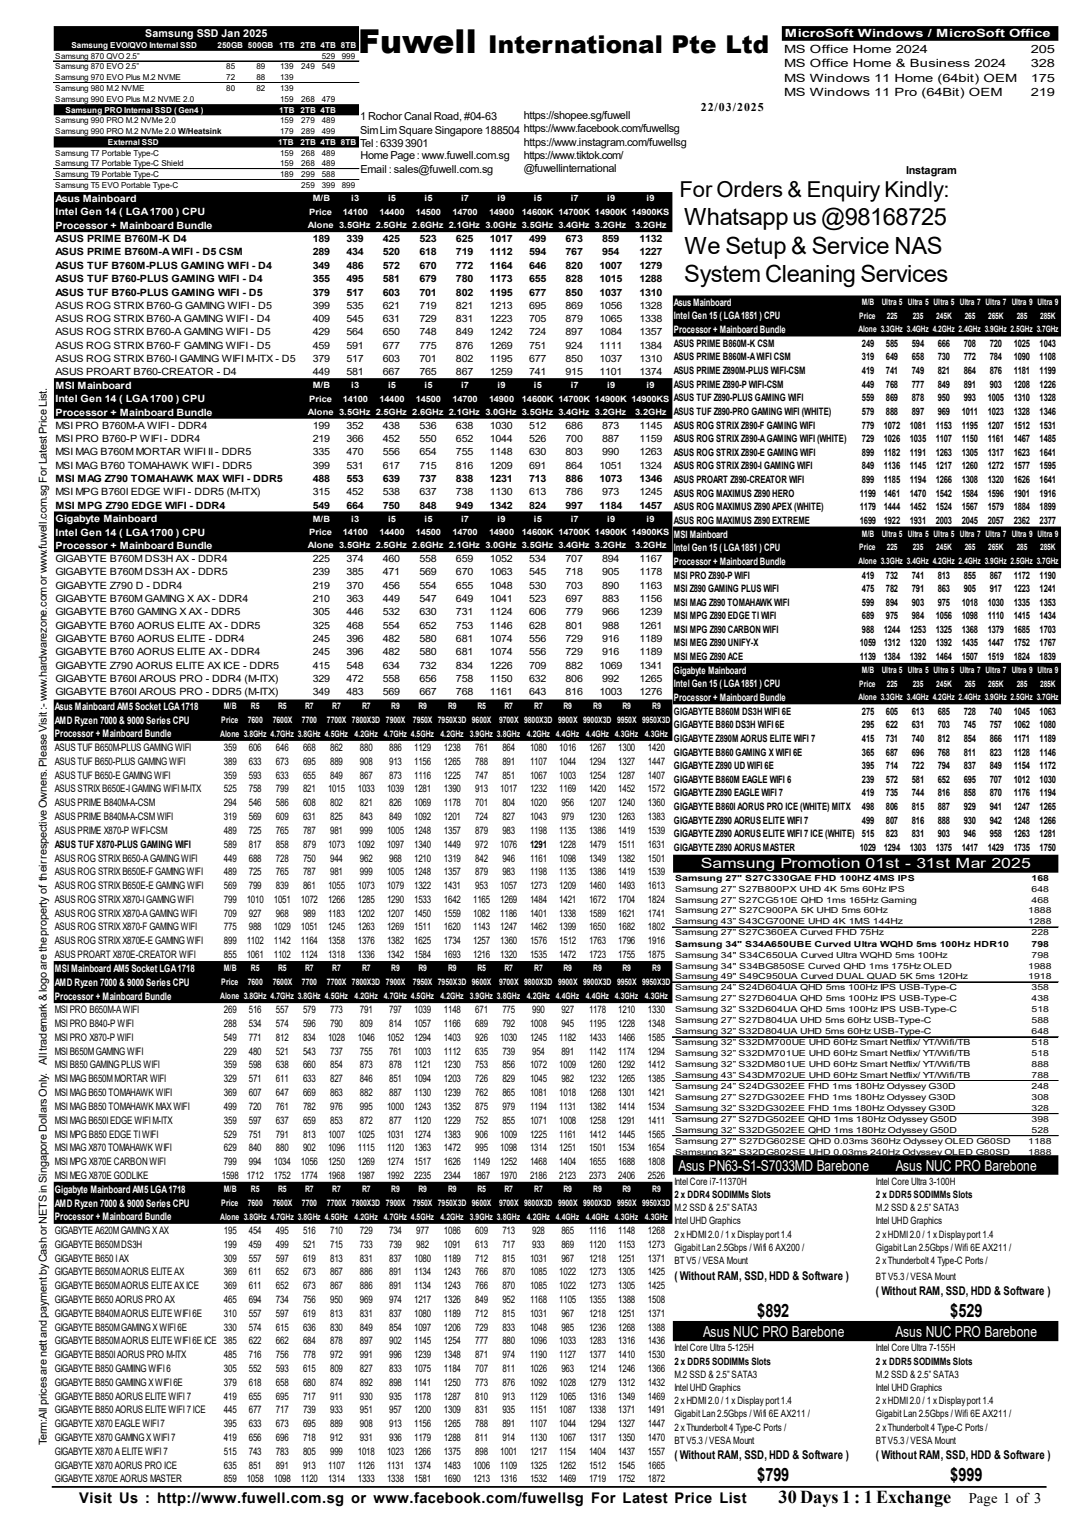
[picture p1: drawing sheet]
<svg xmlns="http://www.w3.org/2000/svg" width="210mm" height="297mm" viewBox="0 0 210 297" stroke-linecap="round" stroke-linejoin="round" font-family="sans-serif">
<defs><g id="words">
<text font-size="6.4" x="69.1" y="10.3">Fuwell</text>
<text font-size="4.7" x="94.2" y="10.3">International Pte Ltd</text>
<g font-size="4.6">
<text x="132.1" y="43.5">Whatsapp us @98168725</text>
<text x="132.1" y="49">We Setup &amp; Service NAS</text>
<text x="132.1" y="54.5">System Cleaning Services</text>
</g>
<text font-size="4.2" x="131.2" y="38">For Orders &amp; Enquiry Kindly:</text>
<g font-size="3.5">
<text x="146.2" y="254.3">$892</text>
<text x="183.4" y="254.3">$529</text>
<text x="146.2" y="286">$799</text>
<text x="183.4" y="286">$999</text>
<text x="150.3" y="290.3">30 Days 1 : 1 Exchange</text>
</g>
<g font-size="2.9" fill="#fff">
<text x="131" y="226.1">Asus PN63-S1-S7033MD Barebone</text>
<text x="172.9" y="226.1">Asus NUC PRO Barebone</text>
<text x="135.7" y="258.2">Asus NUC PRO Barebone</text>
<text x="172.9" y="258.2">Asus NUC PRO Barebone</text>
</g>
<g font-size="2.8">
<text x="15.3" y="290.2">Visit Us : http://www.fuwell.com.sg or www.facebook.com/fuwellsg For Latest Price List</text>
<text x="187" y="290.2">Page 1 of 3</text>
</g>
<text font-size="2.7" fill="#fff" x="135.3" y="167.6">Samsung Promotion 01st - 31st Mar 2025</text>
<g font-size="2.3">
<text x="135.3" y="21.5">22/03/2025</text>
<text x="130.2" y="247.1">( Without RAM, SSD, HDD &amp; Software )</text>
<text x="169.1" y="250.1">( Without RAM, SSD, HDD &amp; Software )</text>
<text x="130.2" y="281.8">( Without RAM, SSD, HDD &amp; Software )</text>
<text x="169.1" y="281.8">( Without RAM, SSD, HDD &amp; Software )</text>
</g>
<g font-size="2.2">
<text x="151.4" y="10.2">MS Office Home 2024</text>
<text x="199" y="10.2">205</text>
<text x="151.4" y="13">MS Office Home &amp; Business 2024</text>
<text x="151.4" y="15.8">MS Windows 11 Home (64bit) OEM</text>
<text x="199" y="13">328</text>
<text x="199" y="15.8">175</text>
<text x="151.4" y="18.6">MS Windows 11 Pro (64Bit) OEM</text>
<text x="199" y="18.6">219</text>
</g>
<text font-size="2.2" fill="#fff" x="151.5" y="7.2">MicroSoft Windows / MicroSoft Office</text>
<text font-size="2.1" fill="#fff" x="28" y="7.2">Samsung SSD Jan 2025</text>
<g font-size="2.1">
<text x="69.5" y="23.2">1 Rochor Canal Road, #04-63</text>
<text x="101.1" y="23">https://shopee.sg/fuwell</text>
<text x="69.5" y="25.8">Sim Lim Square Singapore 188504 https://www.facebook.com/fuwellsg</text>
<text x="69.5" y="28.3">Tel : 6339 3901</text>
<text x="101.1" y="28.1">https://www.instagram.com/fuwellsg</text>
<text x="69.6" y="30.8">Home Page : www.fuwell.com.sg</text>
<text x="69.6" y="33.3">Email : sales@fuwell.com.sg</text>
<text x="101.1" y="30.6">https://www.tiktok.com/</text>
<text x="101.1" y="33.2">@fuwellinternational</text>
<text x="174.9" y="33.6">Instagram</text>
<text x="9" y="205.7" transform="rotate(-90 9 205.7)">All trademark &amp; logo are the property of their respective Owners. Please Visit :- www.hardwarezone.com or www.fuwell.com.sg For Latest Price List.</text>
<text x="9" y="279.1" transform="rotate(-90 9 279.1)">Term:All prices are nett and payment by Cash or NETS in Singapore Dollars Only.</text>
</g>
<g font-size="2" fill="#fff">
<text x="130.1" y="59.1">Asus Mainboard</text>
<text x="130.1" y="61.7">Intel Gen 15 ( LGA 1851 ) CPU</text>
<text x="130.1" y="64.3">Processor + Mainboard Bundle</text>
<text x="130.1" y="103.8">MSI Mainboard</text>
<text x="130.1" y="106.4">Intel Gen 15 ( LGA 1851 ) CPU</text>
<text x="130.1" y="109.1">Processor + Mainboard Bundle</text>
<text x="130.1" y="130.1">Gigabyte Mainboard</text>
<text x="10.6" y="137.1">Asus Mainboard AM5 Socket LGA 1718</text>
<text x="130.1" y="132.8">Intel Gen 15 ( LGA 1851 ) CPU</text>
<text x="130.1" y="135.4">Processor + Mainboard Bundle</text>
<text x="10.6" y="139.7">AMD Ryzen 7000 &amp; 9000 Series CPU</text>
<text x="10.6" y="142.4">Processor + Mainboard Bundle</text>
<text x="10.6" y="187.7">MSI Mainboard AM5 Socket LGA 1718</text>
<text x="10.6" y="190.4">AMD Ryzen 7000 &amp; 9000 Series CPU</text>
<text x="10.6" y="193">Processor + Mainboard Bundle</text>
<text x="10.6" y="230.3">Gigabyte Mainboard AM5 LGA 1718</text>
<text x="10.6" y="233">AMD Ryzen 7000 &amp; 9000 Series CPU</text>
<text x="10.6" y="235.7">Processor + Mainboard Bundle</text>
</g>
<g font-size="2">
<text x="130.1" y="67">ASUS PRIME B860M-K CSM</text>
<text x="130.1" y="69.6">ASUS PRIME B860M-A WIFI CSM</text>
<text x="166.4" y="69.6">319</text>
<text x="166.4" y="67">249</text>
<text x="171" y="69.6">649</text>
<text x="171" y="67">585</text>
<text x="176" y="67">594</text>
<text x="176" y="69.6">658</text>
<text x="181" y="67">666</text>
<text x="181" y="69.6">730</text>
<text x="186" y="67">708</text>
<text x="186" y="69.6">772</text>
<text x="191.1" y="67">720</text>
<text x="191.1" y="69.6">784</text>
<text x="195.7" y="67">1025</text>
<text x="195.7" y="69.6">1090</text>
<text x="200.7" y="67">1043</text>
<text x="200.7" y="69.6">1108</text>
<text x="130.1" y="72.2">ASUS PRIME Z890M-PLUS WIFI-CSM</text>
<text x="130.1" y="74.8">ASUS PRIME Z890-P WIFI-CSM</text>
<text x="130.1" y="77.5">ASUS TUF Z890-PLUS GAMING WIFI</text>
<text x="166.4" y="74.8">449</text>
<text x="166.4" y="72.2">419</text>
<text x="166.4" y="77.5">559</text>
<text x="171" y="74.8">768</text>
<text x="171" y="72.2">741</text>
<text x="171" y="77.5">869</text>
<text x="176" y="72.2">749</text>
<text x="176" y="74.8">777</text>
<text x="176" y="77.5">878</text>
<text x="181" y="72.2">821</text>
<text x="181" y="74.8">849</text>
<text x="181" y="77.5">950</text>
<text x="186" y="72.2">864</text>
<text x="186" y="74.8">891</text>
<text x="186" y="77.5">993</text>
<text x="190.7" y="77.5">1005</text>
<text x="191.1" y="72.2">876</text>
<text x="191.1" y="74.8">903</text>
<text x="195.7" y="72.2">1181</text>
<text x="195.7" y="74.8">1208</text>
<text x="195.7" y="77.5">1310</text>
<text x="200.7" y="72.2">1199</text>
<text x="200.7" y="74.8">1226</text>
<text x="200.7" y="77.5">1328</text>
<text x="130.1" y="80.1">ASUS TUF Z890-PRO GAMING WIFI (WHITE)</text>
<text x="130.1" y="82.8">ASUS ROG STRIX Z890-F GAMING WIFI</text>
<text x="166.4" y="80.1">579</text>
<text x="166.4" y="82.8">779</text>
<text x="170.6" y="82.8">1072</text>
<text x="171" y="80.1">888</text>
<text x="175.6" y="82.8">1081</text>
<text x="176" y="80.1">897</text>
<text x="180.6" y="82.8">1153</text>
<text x="181" y="80.1">969</text>
<text x="185.6" y="80.1">1011</text>
<text x="185.6" y="82.8">1195</text>
<text x="190.7" y="80.1">1023</text>
<text x="190.7" y="82.8">1207</text>
<text x="195.7" y="80.1">1328</text>
<text x="195.7" y="82.8">1512</text>
<text x="200.7" y="80.1">1346</text>
<text x="200.7" y="82.8">1531</text>
<text x="130.1" y="85.4">ASUS ROG STRIX Z890-A GAMING WIFI (WHITE)</text>
<text x="130.1" y="88">ASUS ROG STRIX Z890-E GAMING WIFI</text>
<text x="166.4" y="85.4">729</text>
<text x="166.4" y="88">899</text>
<text x="170.6" y="85.4">1026</text>
<text x="170.6" y="88">1182</text>
<text x="175.6" y="85.4">1035</text>
<text x="175.6" y="88">1191</text>
<text x="180.6" y="85.4">1107</text>
<text x="180.6" y="88">1263</text>
<text x="185.6" y="85.4">1150</text>
<text x="185.6" y="88">1305</text>
<text x="190.7" y="85.4">1161</text>
<text x="190.7" y="88">1317</text>
<text x="195.7" y="85.4">1467</text>
<text x="195.7" y="88">1623</text>
<text x="200.7" y="85.4">1485</text>
<text x="200.7" y="88">1641</text>
<text x="130.1" y="90.6">ASUS ROG STRIX Z890-I GAMING WIFI</text>
<text x="130.1" y="93.3">ASUS PROART Z890-CREATOR WIFI</text>
<text x="130.1" y="95.9">ASUS ROG MAXIMUS Z890 HERO</text>
<text x="166" y="95.9">1199</text>
<text x="166.4" y="90.6">849</text>
<text x="166.4" y="93.3">899</text>
<text x="170.6" y="90.6">1136</text>
<text x="170.6" y="93.3">1185</text>
<text x="170.6" y="95.9">1461</text>
<text x="175.6" y="90.6">1145</text>
<text x="175.6" y="93.3">1194</text>
<text x="175.6" y="95.9">1470</text>
<text x="180.6" y="95.9">1542</text>
<text x="180.6" y="90.6">1217</text>
<text x="180.6" y="93.3">1266</text>
<text x="185.6" y="90.6">1260</text>
<text x="185.6" y="93.3">1308</text>
<text x="185.6" y="95.9">1584</text>
<text x="190.7" y="90.6">1272</text>
<text x="190.7" y="93.3">1320</text>
<text x="190.7" y="95.9">1596</text>
<text x="195.7" y="90.6">1577</text>
<text x="195.7" y="93.3">1626</text>
<text x="195.7" y="95.9">1901</text>
<text x="200.7" y="95.9">1916</text>
<text x="200.7" y="90.6">1595</text>
<text x="200.7" y="93.3">1641</text>
<text x="130.1" y="98.6">ASUS ROG MAXIMUS Z890 APEX (WHITE)</text>
<text x="130.1" y="101.2">ASUS ROG MAXIMUS Z890 EXTREME</text>
<text x="166" y="98.6">1179</text>
<text x="166" y="101.2">1699</text>
<text x="170.6" y="98.6">1444</text>
<text x="170.6" y="101.2">1922</text>
<text x="175.6" y="101.2">1931</text>
<text x="175.6" y="98.6">1452</text>
<text x="180.6" y="98.6">1524</text>
<text x="180.6" y="101.2">2003</text>
<text x="185.6" y="98.6">1567</text>
<text x="185.6" y="101.2">2045</text>
<text x="190.7" y="98.6">1579</text>
<text x="190.7" y="101.2">2057</text>
<text x="195.7" y="101.2">2362</text>
<text x="195.7" y="98.6">1884</text>
<text x="200.7" y="98.6">1899</text>
<text x="200.7" y="101.2">2377</text>
<text x="130.1" y="111.7">MSI PRO Z890-P WIFI</text>
<text x="166.4" y="111.7">419</text>
<text x="171" y="111.7">732</text>
<text x="176" y="111.7">741</text>
<text x="181" y="111.7">813</text>
<text x="186" y="111.7">855</text>
<text x="191.1" y="111.7">867</text>
<text x="195.7" y="111.7">1172</text>
<text x="200.7" y="111.7">1190</text>
<text x="130.1" y="114.3">MSI Z890 GAMING PLUS WIFI</text>
<text x="130.1" y="117">MSI MAG Z890 TOMAHAWK WIFI</text>
<text x="130.1" y="119.6">MSI MPG Z890 EDGE TI WIFI</text>
<text x="166.4" y="114.3">475</text>
<text x="166.4" y="117">599</text>
<text x="166.4" y="119.6">689</text>
<text x="171" y="114.3">782</text>
<text x="171" y="117">894</text>
<text x="171" y="119.6">975</text>
<text x="176" y="114.3">791</text>
<text x="176" y="117">903</text>
<text x="176" y="119.6">984</text>
<text x="180.6" y="119.6">1056</text>
<text x="181" y="114.3">863</text>
<text x="181" y="117">975</text>
<text x="185.6" y="117">1018</text>
<text x="185.6" y="119.6">1098</text>
<text x="186" y="114.3">905</text>
<text x="190.7" y="117">1030</text>
<text x="190.7" y="119.6">1110</text>
<text x="191.1" y="114.3">917</text>
<text x="195.7" y="114.3">1223</text>
<text x="195.7" y="117">1335</text>
<text x="195.7" y="119.6">1415</text>
<text x="200.7" y="114.3">1241</text>
<text x="200.7" y="117">1353</text>
<text x="200.7" y="119.6">1434</text>
<text x="130.1" y="122.2">MSI MPG Z890 CARBON WIFI</text>
<text x="130.1" y="124.8">MSI MEG Z890 UNIFY-X</text>
<text x="166" y="124.8">1059</text>
<text x="166.4" y="122.2">988</text>
<text x="170.6" y="122.2">1244</text>
<text x="170.6" y="124.8">1312</text>
<text x="175.6" y="122.2">1253</text>
<text x="175.6" y="124.8">1320</text>
<text x="180.6" y="122.2">1325</text>
<text x="180.6" y="124.8">1392</text>
<text x="185.6" y="122.2">1368</text>
<text x="185.6" y="124.8">1435</text>
<text x="190.7" y="122.2">1379</text>
<text x="190.7" y="124.8">1447</text>
<text x="195.7" y="122.2">1685</text>
<text x="195.7" y="124.8">1752</text>
<text x="200.7" y="122.2">1703</text>
<text x="200.7" y="124.8">1767</text>
<text x="130.1" y="127.5">MSI MEG Z890 ACE</text>
<text x="166" y="127.5">1139</text>
<text x="170.6" y="127.5">1384</text>
<text x="175.6" y="127.5">1392</text>
<text x="180.6" y="127.5">1464</text>
<text x="185.6" y="127.5">1507</text>
<text x="190.7" y="127.5">1519</text>
<text x="195.7" y="127.5">1824</text>
<text x="200.7" y="127.5">1839</text>
<text x="130.1" y="138">GIGABYTE B860M DS3H WIFI 6E</text>
<text x="130.1" y="140.6">GIGABYTE B860 DS3H WIFI 6E</text>
<text x="130.1" y="143.3">GIGABYTE Z890M AORUS ELITE WIFI 7</text>
<text x="166.4" y="140.6">295</text>
<text x="166.4" y="143.3">415</text>
<text x="166.4" y="138">275</text>
<text x="171" y="140.6">622</text>
<text x="171" y="143.3">731</text>
<text x="171" y="138">605</text>
<text x="176" y="138">613</text>
<text x="176" y="140.6">631</text>
<text x="176" y="143.3">740</text>
<text x="181" y="138">685</text>
<text x="181" y="140.6">703</text>
<text x="181" y="143.3">812</text>
<text x="186" y="138">728</text>
<text x="186" y="140.6">745</text>
<text x="186" y="143.3">854</text>
<text x="191.1" y="138">740</text>
<text x="191.1" y="140.6">757</text>
<text x="191.1" y="143.3">866</text>
<text x="195.7" y="138">1045</text>
<text x="195.7" y="140.6">1062</text>
<text x="195.7" y="143.3">1171</text>
<text x="200.7" y="138">1063</text>
<text x="200.7" y="140.6">1080</text>
<text x="200.7" y="143.3">1189</text>
<text x="10.6" y="145">ASUS TUF B650M-PLUS GAMING WIFI</text>
<text x="10.6" y="147.7">ASUS TUF B650-PLUS GAMING WIFI</text>
<text x="43.2" y="145">359</text>
<text x="43.2" y="147.7">389</text>
<text x="48" y="145">606</text>
<text x="48" y="147.7">633</text>
<text x="53.2" y="145">646</text>
<text x="53.2" y="147.7">673</text>
<text x="58.5" y="145">668</text>
<text x="58.5" y="147.7">695</text>
<text x="63.7" y="145">862</text>
<text x="63.7" y="147.7">889</text>
<text x="69.5" y="145">880</text>
<text x="69.5" y="147.7">908</text>
<text x="75.1" y="145">886</text>
<text x="75.1" y="147.7">913</text>
<text x="79.9" y="145">1129</text>
<text x="79.9" y="147.7">1156</text>
<text x="85.7" y="145">1238</text>
<text x="85.7" y="147.7">1265</text>
<text x="91.7" y="145">761</text>
<text x="91.7" y="147.7">788</text>
<text x="97" y="145">864</text>
<text x="97" y="147.7">891</text>
<text x="102.3" y="145">1080</text>
<text x="102.3" y="147.7">1107</text>
<text x="107.9" y="145">1016</text>
<text x="107.9" y="147.7">1044</text>
<text x="113.7" y="145">1267</text>
<text x="113.7" y="147.7">1294</text>
<text x="119.3" y="145">1300</text>
<text x="119.3" y="147.7">1327</text>
<text x="125" y="145">1420</text>
<text x="125" y="147.7">1447</text>
<text x="130.1" y="145.9">GIGABYTE B860 GAMING X WIFI 6E</text>
<text x="130.1" y="148.5">GIGABYTE Z890 UD WIFI 6E</text>
<text x="166.4" y="145.9">365</text>
<text x="166.4" y="148.5">395</text>
<text x="171" y="145.9">687</text>
<text x="171" y="148.5">714</text>
<text x="176" y="145.9">696</text>
<text x="176" y="148.5">722</text>
<text x="181" y="145.9">768</text>
<text x="181" y="148.5">794</text>
<text x="186" y="145.9">811</text>
<text x="186" y="148.5">837</text>
<text x="191.1" y="145.9">823</text>
<text x="191.1" y="148.5">849</text>
<text x="195.7" y="145.9">1128</text>
<text x="195.7" y="148.5">1154</text>
<text x="200.7" y="145.9">1146</text>
<text x="200.7" y="148.5">1172</text>
<text x="10.6" y="150.4">ASUS TUF B650-E GAMING WIFI</text>
<text x="10.6" y="153">ASUS STRIX B650E-I GAMING WIFI M-ITX</text>
<text x="10.6" y="155.7">ASUS PRIME B840M-A-CSM</text>
<text x="43.2" y="155.7">294</text>
<text x="43.2" y="150.4">359</text>
<text x="43.2" y="153">525</text>
<text x="48" y="150.4">593</text>
<text x="48" y="155.7">546</text>
<text x="48" y="153">758</text>
<text x="53.2" y="150.4">633</text>
<text x="53.2" y="155.7">586</text>
<text x="53.2" y="153">799</text>
<text x="58.5" y="150.4">655</text>
<text x="58.5" y="155.7">608</text>
<text x="58.5" y="153">821</text>
<text x="63.3" y="153">1015</text>
<text x="63.7" y="150.4">849</text>
<text x="63.7" y="155.7">802</text>
<text x="69.1" y="153">1033</text>
<text x="69.5" y="150.4">867</text>
<text x="69.5" y="155.7">821</text>
<text x="74.7" y="153">1039</text>
<text x="75.1" y="150.4">873</text>
<text x="75.1" y="155.7">826</text>
<text x="79.9" y="150.4">1116</text>
<text x="79.9" y="155.7">1069</text>
<text x="79.9" y="153">1281</text>
<text x="85.7" y="150.4">1225</text>
<text x="85.7" y="155.7">1178</text>
<text x="85.7" y="153">1390</text>
<text x="91.7" y="155.7">701</text>
<text x="91.7" y="150.4">747</text>
<text x="91.7" y="153">913</text>
<text x="96.6" y="153">1017</text>
<text x="97" y="150.4">851</text>
<text x="97" y="155.7">804</text>
<text x="102.3" y="155.7">1020</text>
<text x="102.3" y="150.4">1067</text>
<text x="102.3" y="153">1232</text>
<text x="107.9" y="150.4">1003</text>
<text x="107.9" y="153">1169</text>
<text x="108.4" y="155.7">956</text>
<text x="113.7" y="150.4">1254</text>
<text x="113.7" y="153">1420</text>
<text x="113.7" y="155.7">1207</text>
<text x="119.3" y="150.4">1287</text>
<text x="119.3" y="153">1452</text>
<text x="119.3" y="155.7">1240</text>
<text x="125" y="150.4">1407</text>
<text x="125" y="153">1572</text>
<text x="125" y="155.7">1360</text>
<text x="130.1" y="151.2">GIGABYTE B860M EAGLE WIFI 6</text>
<text x="130.1" y="153.8">GIGABYTE Z890 EAGLE WIFI 7</text>
<text x="166.4" y="153.8">419</text>
<text x="166.4" y="151.2">239</text>
<text x="171" y="153.8">735</text>
<text x="171" y="151.2">572</text>
<text x="176" y="151.2">581</text>
<text x="176" y="153.8">744</text>
<text x="181" y="151.2">652</text>
<text x="181" y="153.8">816</text>
<text x="186" y="151.2">695</text>
<text x="186" y="153.8">858</text>
<text x="191.1" y="151.2">707</text>
<text x="191.1" y="153.8">870</text>
<text x="195.7" y="151.2">1012</text>
<text x="195.7" y="153.8">1176</text>
<text x="200.7" y="151.2">1030</text>
<text x="200.7" y="153.8">1194</text>
<text x="10.6" y="158.4">ASUS PRIME B840M-A-CSM WIFI</text>
<text x="10.6" y="161">ASUS PRIME X870-P WIFI-CSM</text>
<text x="43.2" y="161">489</text>
<text x="43.2" y="158.4">319</text>
<text x="48" y="158.4">569</text>
<text x="48" y="161">725</text>
<text x="53.2" y="158.4">609</text>
<text x="53.2" y="161">765</text>
<text x="58.5" y="158.4">631</text>
<text x="58.5" y="161">787</text>
<text x="63.7" y="158.4">825</text>
<text x="63.7" y="161">981</text>
<text x="69.5" y="158.4">843</text>
<text x="69.5" y="161">999</text>
<text x="74.7" y="161">1005</text>
<text x="75.1" y="158.4">849</text>
<text x="79.9" y="158.4">1092</text>
<text x="79.9" y="161">1248</text>
<text x="85.7" y="158.4">1201</text>
<text x="85.7" y="161">1357</text>
<text x="91.7" y="158.4">724</text>
<text x="91.7" y="161">879</text>
<text x="97" y="158.4">827</text>
<text x="97" y="161">983</text>
<text x="102.3" y="158.4">1043</text>
<text x="102.3" y="161">1198</text>
<text x="107.9" y="161">1135</text>
<text x="108.4" y="158.4">979</text>
<text x="113.7" y="161">1386</text>
<text x="113.7" y="158.4">1230</text>
<text x="119.3" y="161">1419</text>
<text x="119.3" y="158.4">1263</text>
<text x="125" y="161">1539</text>
<text x="125" y="158.4">1383</text>
<text x="130.1" y="156.5">GIGABYTE B860I AORUS PRO ICE (WHITE) MITX</text>
<text x="130.1" y="159.1">GIGABYTE Z890 AORUS ELITE WIFI 7</text>
<text x="130.1" y="161.7">GIGABYTE Z890 AORUS ELITE WIFI 7 ICE (WHITE) 515</text>
<text x="166.4" y="159.1">499</text>
<text x="166.4" y="156.5">498</text>
<text x="171" y="159.1">807</text>
<text x="171" y="161.7">823</text>
<text x="171" y="156.5">806</text>
<text x="176" y="159.1">816</text>
<text x="176" y="161.7">831</text>
<text x="176" y="156.5">815</text>
<text x="181" y="156.5">887</text>
<text x="181" y="159.1">888</text>
<text x="181" y="161.7">903</text>
<text x="186" y="156.5">929</text>
<text x="186" y="159.1">930</text>
<text x="186" y="161.7">946</text>
<text x="191.1" y="159.1">942</text>
<text x="191.1" y="161.7">958</text>
<text x="191.1" y="156.5">941</text>
<text x="195.7" y="159.1">1248</text>
<text x="195.7" y="161.7">1263</text>
<text x="195.7" y="156.5">1247</text>
<text x="200.7" y="156.5">1265</text>
<text x="200.7" y="159.1">1266</text>
<text x="200.7" y="161.7">1281</text>
<text x="10.6" y="163.7">ASUS TUF X870-PLUS GAMING WIFI</text>
<text x="10.6" y="166.4">ASUS ROG STRIX B650-A GAMING WIFI</text>
<text x="43.2" y="166.4">449</text>
<text x="43.2" y="163.7">589</text>
<text x="48" y="166.4">688</text>
<text x="48.1" y="163.7">817</text>
<text x="53.2" y="166.4">728</text>
<text x="53.3" y="163.7">858</text>
<text x="58.5" y="166.4">750</text>
<text x="58.5" y="163.7">879</text>
<text x="63.3" y="163.7">1073</text>
<text x="63.7" y="166.4">944</text>
<text x="69" y="163.7">1092</text>
<text x="69.5" y="166.4">962</text>
<text x="74.7" y="163.7">1097</text>
<text x="75.1" y="166.4">968</text>
<text x="79.9" y="163.7">1340</text>
<text x="79.9" y="166.4">1210</text>
<text x="85.7" y="166.4">1319</text>
<text x="85.7" y="163.7">1449</text>
<text x="91.7" y="166.4">842</text>
<text x="91.7" y="163.7">972</text>
<text x="96.6" y="163.7">1076</text>
<text x="97" y="166.4">946</text>
<text x="102.3" y="163.7">1291</text>
<text x="102.3" y="166.4">1161</text>
<text x="107.9" y="163.7">1228</text>
<text x="107.9" y="166.4">1098</text>
<text x="113.7" y="163.7">1479</text>
<text x="113.7" y="166.4">1349</text>
<text x="119.3" y="163.7">1511</text>
<text x="119.3" y="166.4">1382</text>
<text x="125" y="166.4">1501</text>
<text x="125.1" y="163.7">1631</text>
<text x="130.1" y="164.3">GIGABYTE Z890 AORUS MASTER</text>
<text x="166" y="164.3">1029</text>
<text x="170.6" y="164.3">1294</text>
<text x="175.6" y="164.3">1303</text>
<text x="180.6" y="164.3">1375</text>
<text x="185.6" y="164.3">1417</text>
<text x="190.7" y="164.3">1429</text>
<text x="195.7" y="164.3">1735</text>
<text x="200.7" y="164.3">1750</text>
<text x="10.6" y="169">ASUS ROG STRIX B650E-F GAMING WIFI</text>
<text x="10.6" y="171.7">ASUS ROG STRIX B650E-E GAMING WIFI</text>
<text x="43.2" y="171.7">569</text>
<text x="43.2" y="169">489</text>
<text x="48" y="171.7">799</text>
<text x="48" y="169">725</text>
<text x="53.2" y="171.7">839</text>
<text x="53.2" y="169">765</text>
<text x="58.5" y="169">787</text>
<text x="58.5" y="171.7">861</text>
<text x="63.3" y="171.7">1055</text>
<text x="63.7" y="169">981</text>
<text x="69.1" y="171.7">1073</text>
<text x="69.5" y="169">999</text>
<text x="74.7" y="169">1005</text>
<text x="74.7" y="171.7">1079</text>
<text x="79.9" y="169">1248</text>
<text x="79.9" y="171.7">1322</text>
<text x="85.7" y="169">1357</text>
<text x="85.7" y="171.7">1431</text>
<text x="91.7" y="169">879</text>
<text x="91.7" y="171.7">953</text>
<text x="96.6" y="171.7">1057</text>
<text x="97" y="169">983</text>
<text x="102.3" y="171.7">1273</text>
<text x="102.3" y="169">1198</text>
<text x="107.9" y="171.7">1209</text>
<text x="107.9" y="169">1135</text>
<text x="113.7" y="171.7">1460</text>
<text x="113.7" y="169">1386</text>
<text x="119.3" y="171.7">1493</text>
<text x="119.3" y="169">1419</text>
<text x="125" y="171.7">1613</text>
<text x="125" y="169">1539</text>
<text x="10.6" y="174.4">ASUS ROG STRIX X870-I GAMING WIFI</text>
<text x="10.6" y="177">ASUS ROG STRIX X870-A GAMING WIFI</text>
<text x="10.6" y="179.7">ASUS ROG STRIX X870-F GAMING WIFI</text>
<text x="43.2" y="174.4">799</text>
<text x="43.2" y="177">709</text>
<text x="43.2" y="179.7">775</text>
<text x="47.6" y="174.4">1010</text>
<text x="48" y="177">927</text>
<text x="48" y="179.7">988</text>
<text x="52.9" y="174.4">1051</text>
<text x="52.9" y="179.7">1029</text>
<text x="53.2" y="177">968</text>
<text x="58.1" y="174.4">1072</text>
<text x="58.1" y="179.7">1051</text>
<text x="58.5" y="177">989</text>
<text x="63.3" y="174.4">1266</text>
<text x="63.3" y="177">1183</text>
<text x="63.3" y="179.7">1245</text>
<text x="69.1" y="174.4">1285</text>
<text x="69.1" y="179.7">1263</text>
<text x="69.1" y="177">1202</text>
<text x="74.7" y="174.4">1290</text>
<text x="74.7" y="179.7">1269</text>
<text x="74.7" y="177">1207</text>
<text x="79.9" y="174.4">1533</text>
<text x="79.9" y="177">1450</text>
<text x="79.9" y="179.7">1511</text>
<text x="85.7" y="174.4">1642</text>
<text x="85.7" y="177">1559</text>
<text x="85.7" y="179.7">1620</text>
<text x="91.3" y="174.4">1165</text>
<text x="91.3" y="177">1082</text>
<text x="91.3" y="179.7">1143</text>
<text x="96.6" y="174.4">1269</text>
<text x="96.6" y="177">1186</text>
<text x="96.6" y="179.7">1247</text>
<text x="102.3" y="174.4">1484</text>
<text x="102.3" y="177">1401</text>
<text x="102.3" y="179.7">1462</text>
<text x="107.9" y="174.4">1421</text>
<text x="107.9" y="177">1338</text>
<text x="107.9" y="179.7">1399</text>
<text x="113.7" y="174.4">1672</text>
<text x="113.7" y="177">1589</text>
<text x="113.7" y="179.7">1650</text>
<text x="119.3" y="174.4">1704</text>
<text x="119.3" y="177">1621</text>
<text x="119.3" y="179.7">1682</text>
<text x="125" y="174.4">1824</text>
<text x="125" y="177">1741</text>
<text x="125" y="179.7">1802</text>
<text x="10.6" y="182.3">ASUS ROG STRIX X870E-E GAMING WIFI</text>
<text x="10.6" y="185">ASUS PROART X870E-CREATOR WIFI</text>
<text x="43.2" y="185">855</text>
<text x="43.2" y="182.3">899</text>
<text x="47.6" y="185">1061</text>
<text x="47.6" y="182.3">1102</text>
<text x="52.9" y="185">1102</text>
<text x="52.9" y="182.3">1142</text>
<text x="58.1" y="185">1124</text>
<text x="58.1" y="182.3">1164</text>
<text x="63.3" y="185">1318</text>
<text x="63.3" y="182.3">1358</text>
<text x="69.1" y="185">1336</text>
<text x="69.1" y="182.3">1376</text>
<text x="74.7" y="185">1342</text>
<text x="74.7" y="182.3">1382</text>
<text x="79.9" y="185">1584</text>
<text x="79.9" y="182.3">1625</text>
<text x="85.7" y="185">1693</text>
<text x="85.7" y="182.3">1734</text>
<text x="91.3" y="182.3">1257</text>
<text x="91.3" y="185">1216</text>
<text x="96.6" y="185">1320</text>
<text x="96.6" y="182.3">1360</text>
<text x="102.3" y="185">1535</text>
<text x="102.3" y="182.3">1576</text>
<text x="107.9" y="185">1472</text>
<text x="107.9" y="182.3">1512</text>
<text x="113.7" y="185">1723</text>
<text x="113.7" y="182.3">1763</text>
<text x="119.3" y="185">1755</text>
<text x="119.3" y="182.3">1796</text>
<text x="125" y="185">1875</text>
<text x="125" y="182.3">1916</text>
<text x="10.6" y="195.7">MSI PRO B650M-A WIFI</text>
<text x="43.2" y="195.7">269</text>
<text x="48" y="195.7">516</text>
<text x="53.2" y="195.7">557</text>
<text x="58.5" y="195.7">579</text>
<text x="63.7" y="195.7">773</text>
<text x="69.5" y="195.7">791</text>
<text x="75.1" y="195.7">797</text>
<text x="79.9" y="195.7">1039</text>
<text x="85.7" y="195.7">1148</text>
<text x="91.7" y="195.7">671</text>
<text x="97" y="195.7">775</text>
<text x="102.7" y="195.7">990</text>
<text x="108.4" y="195.7">927</text>
<text x="113.7" y="195.7">1178</text>
<text x="119.3" y="195.7">1210</text>
<text x="125" y="195.7">1330</text>
<text x="10.6" y="198.3">MSI PRO B840-P WIFI</text>
<text x="10.6" y="201">MSI PRO X870-P WIFI</text>
<text x="10.6" y="203.7">MSI B650M GAMING WIFI</text>
<text x="43.2" y="201">549</text>
<text x="43.2" y="198.3">288</text>
<text x="43.2" y="203.7">229</text>
<text x="48" y="201">771</text>
<text x="48" y="198.3">534</text>
<text x="48" y="203.7">480</text>
<text x="53.2" y="201">812</text>
<text x="53.2" y="198.3">574</text>
<text x="53.2" y="203.7">521</text>
<text x="58.5" y="201">834</text>
<text x="58.5" y="198.3">596</text>
<text x="58.5" y="203.7">543</text>
<text x="63.3" y="201">1028</text>
<text x="63.7" y="198.3">790</text>
<text x="63.7" y="203.7">737</text>
<text x="69.1" y="201">1046</text>
<text x="69.5" y="198.3">809</text>
<text x="69.5" y="203.7">755</text>
<text x="74.7" y="201">1052</text>
<text x="75.1" y="198.3">814</text>
<text x="75.1" y="203.7">761</text>
<text x="79.9" y="198.3">1057</text>
<text x="79.9" y="201">1294</text>
<text x="79.9" y="203.7">1003</text>
<text x="85.7" y="198.3">1166</text>
<text x="85.7" y="201">1403</text>
<text x="85.7" y="203.7">1112</text>
<text x="91.7" y="198.3">689</text>
<text x="91.7" y="203.7">635</text>
<text x="91.7" y="201">926</text>
<text x="96.6" y="201">1030</text>
<text x="97" y="198.3">792</text>
<text x="97" y="203.7">739</text>
<text x="102.3" y="198.3">1008</text>
<text x="102.3" y="201">1245</text>
<text x="102.7" y="203.7">954</text>
<text x="107.9" y="201">1182</text>
<text x="108.4" y="198.3">945</text>
<text x="108.4" y="203.7">891</text>
<text x="113.7" y="201">1433</text>
<text x="113.7" y="198.3">1195</text>
<text x="113.7" y="203.7">1142</text>
<text x="119.3" y="201">1466</text>
<text x="119.3" y="198.3">1228</text>
<text x="119.3" y="203.7">1174</text>
<text x="125" y="201">1585</text>
<text x="125" y="198.3">1348</text>
<text x="125" y="203.7">1294</text>
<text x="10.6" y="206.3">MSI B850 GAMING PLUS WIFI</text>
<text x="10.6" y="209">MSI MAG B650M MORTAR WIFI</text>
<text x="43.2" y="206.3">359</text>
<text x="43.2" y="209">329</text>
<text x="48" y="206.3">598</text>
<text x="48" y="209">571</text>
<text x="53.2" y="206.3">638</text>
<text x="53.2" y="209">611</text>
<text x="58.5" y="206.3">660</text>
<text x="58.5" y="209">633</text>
<text x="63.7" y="206.3">854</text>
<text x="63.7" y="209">827</text>
<text x="69.5" y="206.3">873</text>
<text x="69.5" y="209">846</text>
<text x="75.1" y="206.3">878</text>
<text x="75.1" y="209">851</text>
<text x="79.9" y="206.3">1121</text>
<text x="79.9" y="209">1094</text>
<text x="85.7" y="206.3">1230</text>
<text x="85.7" y="209">1203</text>
<text x="91.7" y="206.3">753</text>
<text x="91.7" y="209">726</text>
<text x="97" y="206.3">856</text>
<text x="97" y="209">829</text>
<text x="102.3" y="206.3">1072</text>
<text x="102.3" y="209">1045</text>
<text x="107.9" y="206.3">1009</text>
<text x="108.4" y="209">982</text>
<text x="113.7" y="206.3">1260</text>
<text x="113.7" y="209">1232</text>
<text x="119.3" y="206.3">1292</text>
<text x="119.3" y="209">1265</text>
<text x="125" y="206.3">1412</text>
<text x="125" y="209">1385</text>
<text x="10.6" y="211.7">MSI MAG B650 TOMAHAWK WIFI</text>
<text x="10.6" y="214.3">MSI MAG B850 TOMAHAWK MAX WIFI</text>
<text x="43.2" y="211.7">369</text>
<text x="43.2" y="214.3">499</text>
<text x="48" y="211.7">607</text>
<text x="48" y="214.3">720</text>
<text x="53.2" y="211.7">647</text>
<text x="53.2" y="214.3">761</text>
<text x="58.5" y="211.7">669</text>
<text x="58.5" y="214.3">782</text>
<text x="63.7" y="211.7">863</text>
<text x="63.7" y="214.3">976</text>
<text x="69.5" y="211.7">882</text>
<text x="69.5" y="214.3">995</text>
<text x="74.7" y="214.3">1000</text>
<text x="75.1" y="211.7">887</text>
<text x="79.9" y="211.7">1130</text>
<text x="79.9" y="214.3">1243</text>
<text x="85.7" y="211.7">1239</text>
<text x="85.7" y="214.3">1352</text>
<text x="91.7" y="211.7">762</text>
<text x="91.7" y="214.3">875</text>
<text x="97" y="211.7">865</text>
<text x="97" y="214.3">979</text>
<text x="102.3" y="211.7">1081</text>
<text x="102.3" y="214.3">1194</text>
<text x="107.9" y="211.7">1018</text>
<text x="107.9" y="214.3">1131</text>
<text x="113.7" y="211.7">1268</text>
<text x="113.7" y="214.3">1382</text>
<text x="119.3" y="211.7">1301</text>
<text x="119.3" y="214.3">1414</text>
<text x="125" y="211.7">1421</text>
<text x="125" y="214.3">1534</text>
<text x="10.6" y="217">MSI MAG B650I EDGE WIFI M-ITX</text>
<text x="10.6" y="219.7">MSI MPG B850 EDGE TI WIFI</text>
<text x="43.2" y="217">359</text>
<text x="43.2" y="219.7">529</text>
<text x="48" y="217">597</text>
<text x="48" y="219.7">751</text>
<text x="53.2" y="217">637</text>
<text x="53.2" y="219.7">791</text>
<text x="58.5" y="217">659</text>
<text x="58.5" y="219.7">813</text>
<text x="63.3" y="219.7">1007</text>
<text x="63.7" y="217">853</text>
<text x="69.1" y="219.7">1025</text>
<text x="69.5" y="217">872</text>
<text x="74.7" y="219.7">1031</text>
<text x="75.1" y="217">877</text>
<text x="79.9" y="217">1120</text>
<text x="79.9" y="219.7">1274</text>
<text x="85.7" y="217">1229</text>
<text x="85.7" y="219.7">1383</text>
<text x="91.7" y="217">752</text>
<text x="91.7" y="219.7">906</text>
<text x="96.6" y="219.7">1009</text>
<text x="97" y="217">855</text>
<text x="102.3" y="217">1071</text>
<text x="102.3" y="219.7">1225</text>
<text x="107.9" y="217">1008</text>
<text x="107.9" y="219.7">1161</text>
<text x="113.7" y="217">1258</text>
<text x="113.7" y="219.7">1412</text>
<text x="119.3" y="217">1291</text>
<text x="119.3" y="219.7">1445</text>
<text x="125" y="217">1411</text>
<text x="125" y="219.7">1565</text>
<text x="10.6" y="222.3">MSI MAG X870 TOMAHAWK WIFI</text>
<text x="10.6" y="225">MSI MPG X870E CARBON WIFI</text>
<text x="10.6" y="227.6">MSI MEG X870E GODLIKE</text>
<text x="42.8" y="227.6">1598</text>
<text x="43.2" y="225">799</text>
<text x="43.2" y="222.3">629</text>
<text x="47.6" y="227.6">1712</text>
<text x="48" y="222.3">840</text>
<text x="48" y="225">994</text>
<text x="52.9" y="225">1034</text>
<text x="52.9" y="227.6">1752</text>
<text x="53.2" y="222.3">880</text>
<text x="58.1" y="225">1056</text>
<text x="58.1" y="227.6">1774</text>
<text x="58.5" y="222.3">902</text>
<text x="63.3" y="225">1250</text>
<text x="63.3" y="227.6">1968</text>
<text x="63.3" y="222.3">1096</text>
<text x="69.1" y="225">1269</text>
<text x="69.1" y="222.3">1115</text>
<text x="69.1" y="227.6">1987</text>
<text x="74.7" y="225">1274</text>
<text x="74.7" y="222.3">1120</text>
<text x="74.7" y="227.6">1992</text>
<text x="79.9" y="225">1517</text>
<text x="79.9" y="222.3">1363</text>
<text x="79.9" y="227.6">2235</text>
<text x="85.7" y="225">1626</text>
<text x="85.7" y="227.6">2344</text>
<text x="85.7" y="222.3">1472</text>
<text x="91.3" y="225">1149</text>
<text x="91.3" y="227.6">1867</text>
<text x="91.7" y="222.3">995</text>
<text x="96.6" y="225">1252</text>
<text x="96.6" y="227.6">1970</text>
<text x="96.6" y="222.3">1098</text>
<text x="102.3" y="225">1468</text>
<text x="102.3" y="227.6">2186</text>
<text x="102.3" y="222.3">1314</text>
<text x="107.9" y="225">1404</text>
<text x="107.9" y="227.6">2123</text>
<text x="107.9" y="222.3">1251</text>
<text x="113.7" y="225">1655</text>
<text x="113.7" y="227.6">2373</text>
<text x="113.7" y="222.3">1501</text>
<text x="119.3" y="225">1688</text>
<text x="119.3" y="227.6">2406</text>
<text x="119.3" y="222.3">1534</text>
<text x="125" y="225">1808</text>
<text x="125" y="227.6">2526</text>
<text x="125" y="222.3">1654</text>
<text x="130.2" y="228.8">Intel Core i7-11370H</text>
<text x="130.2" y="231.4">2 x DDR4 SODIMMs Slots</text>
<text x="130.2" y="233.9">M.2 SSD &amp; 2.5” SATA3</text>
<text x="169.1" y="228.8">Intel Core Ultra 3-100H</text>
<text x="169.1" y="231.4">2 x DDR5 SODIMMs Slots</text>
<text x="169.1" y="233.9">M.2 SSD &amp; 2.5” SATA3</text>
<text x="10.6" y="238.3">GIGABYTE A620M GAMING X AX</text>
<text x="43.2" y="238.3">195</text>
<text x="48" y="238.3">454</text>
<text x="53.2" y="238.3">495</text>
<text x="58.5" y="238.3">516</text>
<text x="63.7" y="238.3">710</text>
<text x="69.5" y="238.3">729</text>
<text x="75.1" y="238.3">734</text>
<text x="80.3" y="238.3">977</text>
<text x="85.7" y="238.3">1086</text>
<text x="91.7" y="238.3">609</text>
<text x="97" y="238.3">713</text>
<text x="102.7" y="238.3">928</text>
<text x="108.4" y="238.3">865</text>
<text x="113.7" y="238.3">1116</text>
<text x="119.3" y="238.3">1148</text>
<text x="125" y="238.3">1268</text>
<text x="130.2" y="236.5">Intel UHD Graphics</text>
<text x="130.2" y="239.1">2 x HDMI 2.0 / 1 x Display port 1.4</text>
<text x="169.1" y="236.5">Intel UHD Graphics</text>
<text x="169.1" y="239.1">2 x HDMI 2.0 / 1 x Display port 1.4</text>
<text x="10.6" y="241">GIGABYTE B650M DS3H</text>
<text x="10.6" y="243.6">GIGABYTE B650 I AX</text>
<text x="43.2" y="241">199</text>
<text x="43.2" y="243.6">309</text>
<text x="48" y="241">459</text>
<text x="48" y="243.6">557</text>
<text x="53.2" y="241">499</text>
<text x="53.2" y="243.6">597</text>
<text x="58.5" y="241">521</text>
<text x="58.5" y="243.6">619</text>
<text x="63.7" y="241">715</text>
<text x="63.7" y="243.6">813</text>
<text x="69.5" y="241">733</text>
<text x="69.5" y="243.6">831</text>
<text x="75.1" y="241">739</text>
<text x="75.1" y="243.6">837</text>
<text x="79.9" y="243.6">1080</text>
<text x="80.3" y="241">982</text>
<text x="85.7" y="241">1091</text>
<text x="85.7" y="243.6">1189</text>
<text x="91.7" y="241">613</text>
<text x="91.7" y="243.6">712</text>
<text x="97" y="241">717</text>
<text x="97" y="243.6">815</text>
<text x="102.3" y="243.6">1031</text>
<text x="102.7" y="241">933</text>
<text x="108.4" y="241">869</text>
<text x="108.4" y="243.6">967</text>
<text x="113.7" y="241">1120</text>
<text x="113.7" y="243.6">1218</text>
<text x="119.3" y="241">1153</text>
<text x="119.3" y="243.6">1251</text>
<text x="125" y="241">1273</text>
<text x="125" y="243.6">1371</text>
<text x="130.2" y="241.6">Gigabit Lan 2.5Gbps / Wifi 6 AX200 /</text>
<text x="130.2" y="244.2">BT V5 / VESA Mount</text>
<text x="169.1" y="241.6">Gigabit Lan 2.5Gbps / Wifi 6E AX211 /</text>
<text x="169.1" y="244.2">2 x Thunderbolt 4 Type-C Ports /</text>
<text x="10.6" y="246.3">GIGABYTE B650M AORUS ELITE AX</text>
<text x="10.6" y="249">GIGABYTE B650M AORUS ELITE AX ICE</text>
<text x="10.6" y="251.6">GIGABYTE B650 AORUS PRO AX</text>
<text x="43.2" y="246.3">369</text>
<text x="43.2" y="249">369</text>
<text x="43.2" y="251.6">465</text>
<text x="48" y="246.3">611</text>
<text x="48" y="249">611</text>
<text x="48" y="251.6">694</text>
<text x="53.2" y="246.3">652</text>
<text x="53.2" y="249">652</text>
<text x="53.2" y="251.6">734</text>
<text x="58.5" y="246.3">673</text>
<text x="58.5" y="249">673</text>
<text x="58.5" y="251.6">756</text>
<text x="63.7" y="246.3">867</text>
<text x="63.7" y="249">867</text>
<text x="63.7" y="251.6">950</text>
<text x="69.5" y="246.3">886</text>
<text x="69.5" y="249">886</text>
<text x="69.5" y="251.6">969</text>
<text x="75.1" y="246.3">891</text>
<text x="75.1" y="249">891</text>
<text x="75.1" y="251.6">974</text>
<text x="79.9" y="246.3">1134</text>
<text x="79.9" y="249">1134</text>
<text x="79.9" y="251.6">1217</text>
<text x="85.7" y="246.3">1243</text>
<text x="85.7" y="249">1243</text>
<text x="85.7" y="251.6">1326</text>
<text x="91.7" y="246.3">766</text>
<text x="91.7" y="249">766</text>
<text x="91.7" y="251.6">849</text>
<text x="97" y="246.3">870</text>
<text x="97" y="249">870</text>
<text x="97" y="251.6">952</text>
<text x="102.3" y="246.3">1085</text>
<text x="102.3" y="249">1085</text>
<text x="102.3" y="251.6">1168</text>
<text x="107.9" y="246.3">1022</text>
<text x="107.9" y="249">1022</text>
<text x="107.9" y="251.6">1105</text>
<text x="113.7" y="246.3">1273</text>
<text x="113.7" y="249">1273</text>
<text x="113.7" y="251.6">1355</text>
<text x="119.3" y="246.3">1305</text>
<text x="119.3" y="249">1305</text>
<text x="119.3" y="251.6">1388</text>
<text x="125" y="246.3">1425</text>
<text x="125" y="249">1425</text>
<text x="125" y="251.6">1508</text>
<text x="169.1" y="247.1">BT V5.3 / VESA Mount</text>
<text x="10.6" y="254.3">GIGABYTE B840M AORUS ELITE WIFI 6E</text>
<text x="10.6" y="257">GIGABYTE B850M GAMING X WIFI 6E</text>
<text x="43.2" y="254.3">310</text>
<text x="43.2" y="257">330</text>
<text x="48" y="254.3">557</text>
<text x="48" y="257">574</text>
<text x="53.2" y="254.3">597</text>
<text x="53.2" y="257">615</text>
<text x="58.5" y="254.3">619</text>
<text x="58.5" y="257">636</text>
<text x="63.7" y="254.3">813</text>
<text x="63.7" y="257">830</text>
<text x="69.5" y="254.3">831</text>
<text x="69.5" y="257">849</text>
<text x="75.1" y="254.3">837</text>
<text x="75.1" y="257">854</text>
<text x="79.9" y="254.3">1080</text>
<text x="79.9" y="257">1097</text>
<text x="85.7" y="254.3">1189</text>
<text x="85.7" y="257">1206</text>
<text x="91.7" y="254.3">712</text>
<text x="91.7" y="257">729</text>
<text x="97" y="254.3">815</text>
<text x="97" y="257">833</text>
<text x="102.3" y="254.3">1031</text>
<text x="102.3" y="257">1048</text>
<text x="108.4" y="254.3">967</text>
<text x="108.4" y="257">985</text>
<text x="113.7" y="254.3">1218</text>
<text x="113.7" y="257">1236</text>
<text x="119.3" y="254.3">1251</text>
<text x="119.3" y="257">1268</text>
<text x="125" y="254.3">1371</text>
<text x="125" y="257">1388</text>
<text x="10.6" y="259.6">GIGABYTE B850M AORUS ELITE WIFI 6E ICE 385</text>
<text x="10.6" y="262.3">GIGABYTE B850I AORUS PRO M-ITX</text>
<text x="43.2" y="262.3">485</text>
<text x="48" y="259.6">622</text>
<text x="48" y="262.3">716</text>
<text x="53.2" y="259.6">662</text>
<text x="53.2" y="262.3">756</text>
<text x="58.5" y="259.6">684</text>
<text x="58.5" y="262.3">778</text>
<text x="63.7" y="259.6">878</text>
<text x="63.7" y="262.3">972</text>
<text x="69.5" y="259.6">897</text>
<text x="69.5" y="262.3">991</text>
<text x="75.1" y="259.6">902</text>
<text x="75.1" y="262.3">996</text>
<text x="79.9" y="259.6">1145</text>
<text x="79.9" y="262.3">1239</text>
<text x="85.7" y="259.6">1254</text>
<text x="85.7" y="262.3">1348</text>
<text x="91.7" y="259.6">777</text>
<text x="91.7" y="262.3">871</text>
<text x="97" y="259.6">880</text>
<text x="97" y="262.3">974</text>
<text x="102.3" y="259.6">1096</text>
<text x="102.3" y="262.3">1190</text>
<text x="107.9" y="259.6">1033</text>
<text x="107.9" y="262.3">1127</text>
<text x="113.7" y="259.6">1283</text>
<text x="113.7" y="262.3">1377</text>
<text x="119.3" y="259.6">1316</text>
<text x="119.3" y="262.3">1410</text>
<text x="125" y="259.6">1436</text>
<text x="125" y="262.3">1530</text>
<text x="130.2" y="260.9">Intel Core Ultra 5-125H</text>
<text x="130.2" y="263.5">2 x DDR5 SODIMMs Slots</text>
<text x="169.1" y="260.9">Intel Core Ultra 7-155H</text>
<text x="169.1" y="263.5">2 x DDR5 SODIMMs Slots</text>
<text x="10.6" y="265">GIGABYTE B850 GAMIING WIFI 6</text>
<text x="10.6" y="267.6">GIGABYTE B850 GAMIING X WIFI 6E</text>
<text x="43.2" y="265">305</text>
<text x="43.2" y="267.6">379</text>
<text x="48" y="265">552</text>
<text x="48" y="267.6">618</text>
<text x="53.2" y="265">593</text>
<text x="53.2" y="267.6">658</text>
<text x="58.5" y="265">615</text>
<text x="58.5" y="267.6">680</text>
<text x="63.7" y="265">809</text>
<text x="63.7" y="267.6">874</text>
<text x="69.5" y="265">827</text>
<text x="69.5" y="267.6">892</text>
<text x="75.1" y="265">833</text>
<text x="75.1" y="267.6">898</text>
<text x="79.9" y="265">1075</text>
<text x="79.9" y="267.6">1141</text>
<text x="85.7" y="265">1184</text>
<text x="85.7" y="267.6">1250</text>
<text x="91.7" y="265">707</text>
<text x="91.7" y="267.6">773</text>
<text x="97" y="265">811</text>
<text x="97" y="267.6">876</text>
<text x="102.3" y="265">1026</text>
<text x="102.3" y="267.6">1092</text>
<text x="107.9" y="267.6">1028</text>
<text x="108.4" y="265">963</text>
<text x="113.7" y="267.6">1279</text>
<text x="113.7" y="265">1214</text>
<text x="119.3" y="267.6">1312</text>
<text x="119.3" y="265">1246</text>
<text x="125" y="267.6">1432</text>
<text x="125" y="265">1366</text>
<text x="130.2" y="266">M.2 SSD &amp; 2.5” SATA3</text>
<text x="130.2" y="268.6">Intel UHD Graphics</text>
<text x="169.1" y="266">M.2 SSD &amp; 2.5” SATA3</text>
<text x="169.1" y="268.6">Intel UHD Graphics</text>
<text x="10.6" y="270.3">GIGABYTE B850 AORUS ELITE WIFI 7</text>
<text x="10.6" y="272.9">GIGABYTE B850 AORUS ELITE WIFI 7 ICE</text>
<text x="10.6" y="275.6">GIGABYTE X870 EAGLE WIFI 7</text>
<text x="43.2" y="270.3">419</text>
<text x="43.2" y="275.6">395</text>
<text x="43.2" y="272.9">445</text>
<text x="48" y="270.3">655</text>
<text x="48" y="272.9">677</text>
<text x="48" y="275.6">633</text>
<text x="53.2" y="270.3">695</text>
<text x="53.2" y="272.9">717</text>
<text x="53.2" y="275.6">673</text>
<text x="58.5" y="270.3">717</text>
<text x="58.5" y="272.9">739</text>
<text x="58.5" y="275.6">695</text>
<text x="63.7" y="270.3">911</text>
<text x="63.7" y="272.9">933</text>
<text x="63.7" y="275.6">889</text>
<text x="69.5" y="270.3">930</text>
<text x="69.5" y="272.9">951</text>
<text x="69.5" y="275.6">908</text>
<text x="75.1" y="270.3">935</text>
<text x="75.1" y="272.9">957</text>
<text x="75.1" y="275.6">913</text>
<text x="79.9" y="270.3">1178</text>
<text x="79.9" y="272.9">1200</text>
<text x="79.9" y="275.6">1156</text>
<text x="85.7" y="270.3">1287</text>
<text x="85.7" y="272.9">1309</text>
<text x="85.7" y="275.6">1265</text>
<text x="91.7" y="270.3">810</text>
<text x="91.7" y="272.9">831</text>
<text x="91.7" y="275.6">788</text>
<text x="97" y="270.3">913</text>
<text x="97" y="272.9">935</text>
<text x="97" y="275.6">891</text>
<text x="102.3" y="270.3">1129</text>
<text x="102.3" y="272.9">1151</text>
<text x="102.3" y="275.6">1107</text>
<text x="107.9" y="270.3">1065</text>
<text x="107.9" y="272.9">1087</text>
<text x="107.9" y="275.6">1044</text>
<text x="113.7" y="270.3">1316</text>
<text x="113.7" y="272.9">1338</text>
<text x="113.7" y="275.6">1294</text>
<text x="119.3" y="270.3">1349</text>
<text x="119.3" y="272.9">1371</text>
<text x="119.3" y="275.6">1327</text>
<text x="125" y="270.3">1469</text>
<text x="125" y="272.9">1491</text>
<text x="125" y="275.6">1447</text>
<text x="130.2" y="271.2">2 x HDMI 2.0 / 1 x Display port 1.4</text>
<text x="130.2" y="273.7">Gigabit Lan 2.5Gbps / Wifi 6E AX211 /</text>
<text x="169.1" y="271.2">2 x HDMI 2.0 / 1 x Display port 1.4</text>
<text x="169.1" y="273.7">Gigabit Lan 2.5Gbps / Wifi 6E AX211 /</text>
<text x="10.6" y="278.3">GIGABYTE X870 GAMING X WIFI 7</text>
<text x="10.6" y="280.9">GIGABYTE X870 A ELITE WIFI 7</text>
<text x="43.2" y="280.9">515</text>
<text x="43.2" y="278.3">419</text>
<text x="48" y="278.3">656</text>
<text x="48" y="280.9">743</text>
<text x="53.2" y="278.3">696</text>
<text x="53.2" y="280.9">783</text>
<text x="58.5" y="278.3">718</text>
<text x="58.5" y="280.9">805</text>
<text x="63.7" y="278.3">912</text>
<text x="63.7" y="280.9">999</text>
<text x="69.1" y="280.9">1018</text>
<text x="69.5" y="278.3">931</text>
<text x="74.7" y="280.9">1023</text>
<text x="75.1" y="278.3">936</text>
<text x="79.9" y="278.3">1179</text>
<text x="79.9" y="280.9">1266</text>
<text x="85.7" y="278.3">1288</text>
<text x="85.7" y="280.9">1375</text>
<text x="91.7" y="278.3">811</text>
<text x="91.7" y="280.9">898</text>
<text x="96.6" y="280.9">1001</text>
<text x="97" y="278.3">914</text>
<text x="102.3" y="280.9">1217</text>
<text x="102.3" y="278.3">1130</text>
<text x="107.9" y="280.9">1154</text>
<text x="107.9" y="278.3">1067</text>
<text x="113.7" y="280.9">1404</text>
<text x="113.7" y="278.3">1317</text>
<text x="119.3" y="280.9">1437</text>
<text x="119.3" y="278.3">1350</text>
<text x="125" y="280.9">1557</text>
<text x="125" y="278.3">1470</text>
<text x="130.2" y="276.3">2 x Thunderbolt 4 Type-C Ports /</text>
<text x="130.2" y="278.8">BT V5.3 / VESA Mount</text>
<text x="169.1" y="276.3">2 x Thunderbolt 4 Type-C Ports /</text>
<text x="169.1" y="278.8">BT V5.3 / VESA Mount</text>
<text x="10.6" y="283.6">GIGABYTE X870 AORUS PRO ICE</text>
<text x="10.6" y="286.3">GIGABYTE X870E AORUS MASTER</text>
<text x="43.2" y="286.3">859</text>
<text x="43.2" y="283.6">635</text>
<text x="47.6" y="286.3">1058</text>
<text x="48" y="283.6">851</text>
<text x="52.9" y="286.3">1098</text>
<text x="53.2" y="283.6">891</text>
<text x="58.1" y="286.3">1120</text>
<text x="58.5" y="283.6">913</text>
<text x="63.3" y="286.3">1314</text>
<text x="63.3" y="283.6">1107</text>
<text x="69.1" y="283.6">1126</text>
<text x="69.1" y="286.3">1333</text>
<text x="74.7" y="283.6">1131</text>
<text x="74.7" y="286.3">1338</text>
<text x="79.9" y="283.6">1374</text>
<text x="79.9" y="286.3">1581</text>
<text x="85.7" y="286.3">1690</text>
<text x="85.7" y="283.6">1483</text>
<text x="91.3" y="286.3">1213</text>
<text x="91.3" y="283.6">1006</text>
<text x="96.6" y="286.3">1316</text>
<text x="96.6" y="283.6">1109</text>
<text x="102.3" y="286.3">1532</text>
<text x="102.3" y="283.6">1325</text>
<text x="107.9" y="286.3">1469</text>
<text x="107.9" y="283.6">1262</text>
<text x="113.7" y="286.3">1719</text>
<text x="113.7" y="283.6">1512</text>
<text x="119.3" y="286.3">1752</text>
<text x="119.3" y="283.6">1545</text>
<text x="125" y="286.3">1872</text>
<text x="125" y="283.6">1665</text>
</g>
<g font-size="1.9" fill="#fff">
<text x="10.7" y="39">Asus Mainboard</text>
<text x="10.7" y="41.6">Intel Gen 14 ( LGA 1700 ) CPU</text>
<text x="10.7" y="44.2">Processor + Mainboard Bundle</text>
<text x="10.7" y="75.1">MSI Mainboard</text>
<text x="10.7" y="77.7">Intel Gen 14 ( LGA 1700 ) CPU</text>
<text x="10.7" y="80.3">Processor + Mainboard Bundle</text>
<text x="10.7" y="100.8">Gigabyte Mainboard</text>
<text x="10.7" y="103.4">Intel Gen 14 ( LGA 1700 ) CPU</text>
<text x="10.7" y="106">Processor + Mainboard Bundle</text>
</g>
<g font-size="1.9">
<text x="10.7" y="46.8">ASUS PRIME B760M-K D4</text>
<text x="60.4" y="46.8">189</text>
<text x="66.9" y="46.8">339</text>
<text x="73.9" y="46.8">425</text>
<text x="81" y="46.8">523</text>
<text x="88" y="46.8">625</text>
<text x="94.5" y="46.8">1017</text>
<text x="102.1" y="46.8">499</text>
<text x="109.2" y="46.8">673</text>
<text x="116.3" y="46.8">859</text>
<text x="123.5" y="46.8">1132</text>
<text x="10.7" y="49.3">ASUS PRIME B760M-A WIFI - D5 CSM</text>
<text x="10.7" y="51.9">ASUS TUF B760M-PLUS GAMING WIFI - D4</text>
<text x="60.4" y="51.9">349</text>
<text x="60.4" y="49.3">289</text>
<text x="66.9" y="51.9">486</text>
<text x="66.9" y="49.3">434</text>
<text x="73.9" y="51.9">572</text>
<text x="73.9" y="49.3">520</text>
<text x="81" y="49.3">618</text>
<text x="81" y="51.9">670</text>
<text x="88" y="49.3">719</text>
<text x="88" y="51.9">772</text>
<text x="94.5" y="49.3">1112</text>
<text x="94.5" y="51.9">1164</text>
<text x="102.1" y="49.3">594</text>
<text x="102.1" y="51.9">646</text>
<text x="109.2" y="49.3">767</text>
<text x="109.2" y="51.9">820</text>
<text x="115.7" y="51.9">1007</text>
<text x="116.3" y="49.3">954</text>
<text x="123.5" y="49.3">1227</text>
<text x="123.5" y="51.9">1279</text>
<text x="10.7" y="54.5">ASUS TUF B760-PLUS GAMING WIFI - D4</text>
<text x="10.7" y="57.1">ASUS TUF B760-PLUS GAMING WIFI - D5</text>
<text x="10.7" y="59.6">ASUS ROG STRIX B760-G GAMING WIFI - D5</text>
<text x="60.4" y="54.5">355</text>
<text x="60.4" y="57.1">379</text>
<text x="60.4" y="59.6">399</text>
<text x="66.9" y="54.5">495</text>
<text x="66.9" y="57.1">517</text>
<text x="66.9" y="59.6">535</text>
<text x="73.9" y="54.5">581</text>
<text x="73.9" y="57.1">603</text>
<text x="73.9" y="59.6">621</text>
<text x="81" y="54.5">679</text>
<text x="81" y="57.1">701</text>
<text x="81" y="59.6">719</text>
<text x="88" y="54.5">780</text>
<text x="88" y="57.1">802</text>
<text x="88" y="59.6">821</text>
<text x="94.5" y="54.5">1173</text>
<text x="94.5" y="57.1">1195</text>
<text x="94.5" y="59.6">1213</text>
<text x="102.1" y="54.5">655</text>
<text x="102.1" y="57.1">677</text>
<text x="102.1" y="59.6">695</text>
<text x="109.2" y="54.5">828</text>
<text x="109.2" y="57.1">850</text>
<text x="109.2" y="59.6">869</text>
<text x="115.7" y="54.5">1015</text>
<text x="115.7" y="57.1">1037</text>
<text x="115.7" y="59.6">1056</text>
<text x="123.5" y="54.5">1288</text>
<text x="123.5" y="57.1">1310</text>
<text x="123.5" y="59.6">1328</text>
<text x="10.7" y="62.2">ASUS ROG STRIX B760-A GAMING WIFI - D4</text>
<text x="10.7" y="64.8">ASUS ROG STRIX B760-A GAMING WIFI - D5</text>
<text x="60.4" y="62.2">409</text>
<text x="60.4" y="64.8">429</text>
<text x="66.9" y="62.2">545</text>
<text x="66.9" y="64.8">564</text>
<text x="73.9" y="62.2">631</text>
<text x="73.9" y="64.8">650</text>
<text x="81" y="62.2">729</text>
<text x="81" y="64.8">748</text>
<text x="88" y="62.2">831</text>
<text x="88" y="64.8">849</text>
<text x="94.5" y="62.2">1223</text>
<text x="94.5" y="64.8">1242</text>
<text x="102.1" y="62.2">705</text>
<text x="102.1" y="64.8">724</text>
<text x="109.2" y="62.2">879</text>
<text x="109.2" y="64.8">897</text>
<text x="115.7" y="62.2">1065</text>
<text x="115.7" y="64.8">1084</text>
<text x="123.5" y="62.2">1338</text>
<text x="123.5" y="64.8">1357</text>
<text x="10.7" y="67.3">ASUS ROG STRIX B760-F GAMING WIFI - D5</text>
<text x="10.7" y="69.9">ASUS ROG STRIX B760-I GAMING WIFI M-ITX - D5</text>
<text x="60.4" y="67.3">459</text>
<text x="60.4" y="69.9">379</text>
<text x="66.9" y="67.3">591</text>
<text x="66.9" y="69.9">517</text>
<text x="73.9" y="67.3">677</text>
<text x="73.9" y="69.9">603</text>
<text x="81" y="67.3">775</text>
<text x="81" y="69.9">701</text>
<text x="88" y="67.3">876</text>
<text x="88" y="69.9">802</text>
<text x="94.5" y="67.3">1269</text>
<text x="94.5" y="69.9">1195</text>
<text x="102.1" y="67.3">751</text>
<text x="102.1" y="69.9">677</text>
<text x="109.2" y="67.3">924</text>
<text x="109.2" y="69.9">850</text>
<text x="115.7" y="67.3">1111</text>
<text x="115.7" y="69.9">1037</text>
<text x="123.5" y="67.3">1384</text>
<text x="123.5" y="69.9">1310</text>
<text x="10.7" y="72.5">ASUS PROART B760-CREATOR - D4</text>
<text x="60.4" y="72.5">449</text>
<text x="66.9" y="72.5">581</text>
<text x="73.9" y="72.5">667</text>
<text x="81" y="72.5">765</text>
<text x="88" y="72.5">867</text>
<text x="94.5" y="72.5">1259</text>
<text x="102.1" y="72.5">741</text>
<text x="109.2" y="72.5">915</text>
<text x="115.7" y="72.5">1101</text>
<text x="123.5" y="72.5">1374</text>
<text x="10.7" y="82.8">MSI PRO B760M-A WIFI - DDR4</text>
<text x="60.4" y="82.8">199</text>
<text x="66.9" y="82.8">352</text>
<text x="73.9" y="82.8">438</text>
<text x="81" y="82.8">536</text>
<text x="88" y="82.8">638</text>
<text x="94.5" y="82.8">1030</text>
<text x="102.1" y="82.8">512</text>
<text x="109.2" y="82.8">686</text>
<text x="116.3" y="82.8">873</text>
<text x="123.5" y="82.8">1145</text>
<text x="10.7" y="85.3">MSI PRO B760-P WIFI - DDR4</text>
<text x="10.7" y="87.9">MSI MAG B760M MORTAR WIFI II - DDR5</text>
<text x="60.4" y="85.3">219</text>
<text x="60.4" y="87.9">335</text>
<text x="66.9" y="85.3">366</text>
<text x="66.9" y="87.9">470</text>
<text x="73.9" y="85.3">452</text>
<text x="73.9" y="87.9">556</text>
<text x="81" y="85.3">550</text>
<text x="81" y="87.9">654</text>
<text x="88" y="85.3">652</text>
<text x="88" y="87.9">755</text>
<text x="94.5" y="85.3">1044</text>
<text x="94.5" y="87.9">1148</text>
<text x="102.1" y="85.3">526</text>
<text x="102.1" y="87.9">630</text>
<text x="109.2" y="85.3">700</text>
<text x="109.2" y="87.9">803</text>
<text x="116.3" y="85.3">887</text>
<text x="116.3" y="87.9">990</text>
<text x="123.5" y="85.3">1159</text>
<text x="123.5" y="87.9">1263</text>
<text x="10.7" y="90.5">MSI MAG B760 TOMAHAWK WIFI - DDR5</text>
<text x="10.7" y="93.1">MSI MAG Z790 TOMAHAWK MAX WIFI - DDR5</text>
<text x="10.7" y="95.7">MSI MPG B760I EDGE WIFI - DDR5 (M-ITX)</text>
<text x="60.4" y="90.5">399</text>
<text x="60.4" y="93.1">488</text>
<text x="60.4" y="95.7">315</text>
<text x="66.9" y="90.5">531</text>
<text x="66.9" y="93.1">553</text>
<text x="66.9" y="95.7">452</text>
<text x="73.9" y="90.5">617</text>
<text x="73.9" y="93.1">639</text>
<text x="73.9" y="95.7">538</text>
<text x="81" y="90.5">715</text>
<text x="81" y="93.1">737</text>
<text x="81" y="95.7">637</text>
<text x="88" y="90.5">816</text>
<text x="88" y="93.1">838</text>
<text x="88" y="95.7">738</text>
<text x="94.5" y="90.5">1209</text>
<text x="94.5" y="93.1">1231</text>
<text x="94.5" y="95.7">1130</text>
<text x="102.1" y="90.5">691</text>
<text x="102.1" y="93.1">713</text>
<text x="102.1" y="95.7">613</text>
<text x="109.2" y="90.5">864</text>
<text x="109.2" y="93.1">886</text>
<text x="109.2" y="95.7">786</text>
<text x="115.7" y="90.5">1051</text>
<text x="115.7" y="93.1">1073</text>
<text x="116.3" y="95.7">973</text>
<text x="123.5" y="90.5">1324</text>
<text x="123.5" y="93.1">1346</text>
<text x="123.5" y="95.7">1245</text>
<text x="10.7" y="98.3">MSI MPG Z790 EDGE WIFI - DDR4</text>
<text x="60.4" y="98.3">549</text>
<text x="66.9" y="98.3">664</text>
<text x="73.9" y="98.3">750</text>
<text x="81" y="98.3">848</text>
<text x="88" y="98.3">949</text>
<text x="94.5" y="98.3">1342</text>
<text x="102.1" y="98.3">824</text>
<text x="109.2" y="98.3">997</text>
<text x="115.7" y="98.3">1184</text>
<text x="123.5" y="98.3">1457</text>
<text x="10.7" y="108.5">GIGABYTE B760M DS3H AX - DDR4</text>
<text x="10.7" y="111.1">GIGABYTE B760M DS3H AX - DDR5</text>
<text x="10.7" y="113.7">GIGABYTE Z790 D - DDR4</text>
<text x="60.4" y="108.5">225</text>
<text x="60.4" y="111.1">239</text>
<text x="60.4" y="113.7">219</text>
<text x="66.9" y="108.5">374</text>
<text x="66.9" y="111.1">385</text>
<text x="66.9" y="113.7">370</text>
<text x="73.9" y="108.5">460</text>
<text x="73.9" y="111.1">471</text>
<text x="73.9" y="113.7">456</text>
<text x="81" y="108.5">558</text>
<text x="81" y="111.1">569</text>
<text x="81" y="113.7">554</text>
<text x="88" y="108.5">659</text>
<text x="88" y="111.1">670</text>
<text x="88" y="113.7">655</text>
<text x="94.5" y="108.5">1052</text>
<text x="94.5" y="111.1">1063</text>
<text x="94.5" y="113.7">1048</text>
<text x="102.1" y="108.5">534</text>
<text x="102.1" y="111.1">545</text>
<text x="102.1" y="113.7">530</text>
<text x="109.2" y="108.5">707</text>
<text x="109.2" y="111.1">718</text>
<text x="109.2" y="113.7">703</text>
<text x="116.3" y="108.5">894</text>
<text x="116.3" y="111.1">905</text>
<text x="116.3" y="113.7">890</text>
<text x="123.5" y="108.5">1167</text>
<text x="123.5" y="111.1">1178</text>
<text x="123.5" y="113.7">1163</text>
<text x="10.7" y="116.2">GIGABYTE B760M GAMING X AX - DDR4</text>
<text x="10.7" y="118.8">GIGABYTE B760 GAMING X AX - DDR5</text>
<text x="60.4" y="116.2">210</text>
<text x="60.4" y="118.8">305</text>
<text x="66.9" y="116.2">363</text>
<text x="66.9" y="118.8">446</text>
<text x="73.9" y="116.2">449</text>
<text x="73.9" y="118.8">532</text>
<text x="81" y="116.2">547</text>
<text x="81" y="118.8">630</text>
<text x="88" y="116.2">649</text>
<text x="88" y="118.8">731</text>
<text x="94.5" y="116.2">1041</text>
<text x="94.5" y="118.8">1124</text>
<text x="102.1" y="116.2">523</text>
<text x="102.1" y="118.8">606</text>
<text x="109.2" y="116.2">697</text>
<text x="109.2" y="118.8">779</text>
<text x="116.3" y="116.2">883</text>
<text x="116.3" y="118.8">966</text>
<text x="123.5" y="116.2">1156</text>
<text x="123.5" y="118.8">1239</text>
<text x="10.7" y="121.4">GIGABYTE B760 AORUS ELITE AX - DDR5</text>
<text x="10.7" y="124">GIGABYTE B760 AORUS ELITE - DDR4</text>
<text x="60.4" y="121.4">325</text>
<text x="60.4" y="124">245</text>
<text x="66.9" y="121.4">468</text>
<text x="66.9" y="124">396</text>
<text x="73.9" y="121.4">554</text>
<text x="73.9" y="124">482</text>
<text x="81" y="121.4">652</text>
<text x="81" y="124">580</text>
<text x="88" y="121.4">753</text>
<text x="88" y="124">681</text>
<text x="94.5" y="121.4">1146</text>
<text x="94.5" y="124">1074</text>
<text x="102.1" y="121.4">628</text>
<text x="102.1" y="124">556</text>
<text x="109.2" y="121.4">801</text>
<text x="109.2" y="124">729</text>
<text x="116.3" y="121.4">988</text>
<text x="116.3" y="124">916</text>
<text x="123.5" y="121.4">1261</text>
<text x="123.5" y="124">1189</text>
<text x="10.7" y="126.6">GIGABYTE B760 AORUS ELITE AX - DDR4</text>
<text x="10.7" y="129.1">GIGABYTE Z790 AORUS ELITE AX ICE - DDR5</text>
<text x="10.7" y="131.7">GIGABYTE B760I AROUS PRO - DDR4 (M-ITX)</text>
<text x="60.4" y="126.6">245</text>
<text x="60.4" y="129.1">415</text>
<text x="60.4" y="131.7">329</text>
<text x="66.9" y="126.6">396</text>
<text x="66.9" y="129.1">548</text>
<text x="66.9" y="131.7">472</text>
<text x="73.9" y="126.6">482</text>
<text x="73.9" y="129.1">634</text>
<text x="73.9" y="131.7">558</text>
<text x="81" y="126.6">580</text>
<text x="81" y="129.1">732</text>
<text x="81" y="131.7">656</text>
<text x="88" y="126.6">681</text>
<text x="88" y="129.1">834</text>
<text x="88" y="131.7">758</text>
<text x="94.5" y="126.6">1074</text>
<text x="94.5" y="129.1">1226</text>
<text x="94.5" y="131.7">1150</text>
<text x="102.1" y="126.6">556</text>
<text x="102.1" y="129.1">709</text>
<text x="102.1" y="131.7">632</text>
<text x="109.2" y="126.6">729</text>
<text x="109.2" y="129.1">882</text>
<text x="109.2" y="131.7">806</text>
<text x="115.7" y="129.1">1069</text>
<text x="116.3" y="126.6">916</text>
<text x="116.3" y="131.7">992</text>
<text x="123.5" y="126.6">1189</text>
<text x="123.5" y="129.1">1341</text>
<text x="123.5" y="131.7">1265</text>
<text x="10.7" y="134.3">GIGABYTE B760I AROUS PRO - DDR5 (M-ITX)</text>
<text x="60.4" y="134.3">349</text>
<text x="66.9" y="134.3">483</text>
<text x="73.9" y="134.3">569</text>
<text x="81" y="134.3">667</text>
<text x="88" y="134.3">768</text>
<text x="94.5" y="134.3">1161</text>
<text x="102.1" y="134.3">643</text>
<text x="109.2" y="134.3">816</text>
<text x="115.7" y="134.3">1003</text>
<text x="123.5" y="134.3">1276</text>
</g>
<g font-size="1.7" fill="#fff">
<text x="59.6" y="41.5">Price</text>
<text x="60.4" y="38.9">M/B</text>
<text x="66.2" y="41.5">14100</text>
<text x="67.8" y="38.9">i3</text>
<text x="73.2" y="41.5">14400</text>
<text x="74.9" y="38.9">i5</text>
<text x="80.3" y="41.5">14500</text>
<text x="82" y="38.9">i5</text>
<text x="87.3" y="41.5">14700</text>
<text x="89" y="38.9">i7</text>
<text x="94.4" y="41.5">14900</text>
<text x="96.1" y="38.9">i9</text>
<text x="100.8" y="41.5">14600K 14700K 14900K 14900KS</text>
<text x="103.1" y="38.9">i5</text>
<text x="110.2" y="38.9">i7</text>
<text x="117.2" y="38.9">i9</text>
<text x="124.8" y="38.9">i9</text>
<text x="59.4" y="44.1">Alone 3.5GHz 2.5GHz 2.6GHz 2.1GHz 3.0GHz 3.5GHz 3.4GHz 3.2GHz</text>
<text x="122.6" y="44.1">3.2GHz</text>
<text x="166.4" y="58.9">M/B</text>
<text x="170.2" y="58.9">Ultra 5 Ultra 5 Ultra 5 Ultra 7 Ultra 7 Ultra 9 Ultra 9</text>
<text x="165.7" y="64.2">Alone 3.3GHz 3.4GHz 4.2GHz 2.4GHz 3.9GHz 2.5GHz 3.7GHz</text>
<text x="165.9" y="61.6">Price</text>
<text x="171.2" y="61.6">225</text>
<text x="176.2" y="61.6">235</text>
<text x="180.7" y="61.6">245K</text>
<text x="186.2" y="61.6">265</text>
<text x="190.8" y="61.6">265K</text>
<text x="196.3" y="61.6">285</text>
<text x="200.8" y="61.6">285K</text>
<text x="59.6" y="77.6">Price</text>
<text x="60.4" y="75">M/B</text>
<text x="66.2" y="77.6">14100</text>
<text x="67.8" y="75">i3</text>
<text x="73.2" y="77.6">14400</text>
<text x="74.9" y="75">i5</text>
<text x="80.3" y="77.6">14500</text>
<text x="82" y="75">i5</text>
<text x="87.3" y="77.6">14700</text>
<text x="89" y="75">i7</text>
<text x="94.4" y="77.6">14900</text>
<text x="96.1" y="75">i9</text>
<text x="100.8" y="77.6">14600K 14700K 14900K 14900KS</text>
<text x="103.1" y="75">i5</text>
<text x="110.2" y="75">i7</text>
<text x="117.2" y="75">i9</text>
<text x="124.8" y="75">i9</text>
<text x="59.4" y="80.1">Alone 3.5GHz 2.5GHz 2.6GHz 2.1GHz 3.0GHz 3.5GHz 3.4GHz 3.2GHz</text>
<text x="122.6" y="80.1">3.2GHz</text>
<text x="60.4" y="100.7">M/B</text>
<text x="67.8" y="100.7">i3</text>
<text x="74.9" y="100.7">i5</text>
<text x="82" y="100.7">i5</text>
<text x="89" y="100.7">i7</text>
<text x="96.1" y="100.7">i9</text>
<text x="103.1" y="100.7">i5</text>
<text x="110.2" y="100.7">i7</text>
<text x="117.2" y="100.7">i9</text>
<text x="124.8" y="100.7">i9</text>
<text x="59.4" y="105.9">Alone 3.5GHz 2.5GHz 2.6GHz 2.1GHz 3.0GHz 3.5GHz 3.4GHz 3.2GHz</text>
<text x="59.6" y="103.3">Price</text>
<text x="66.2" y="103.3">14100</text>
<text x="73.2" y="103.3">14400</text>
<text x="80.3" y="103.3">14500</text>
<text x="87.3" y="103.3">14700</text>
<text x="94.4" y="103.3">14900</text>
<text x="100.8" y="103.3">14600K 14700K 14900K 14900KS</text>
<text x="122.6" y="105.9">3.2GHz</text>
<text x="165.9" y="106.3">Price</text>
<text x="166.4" y="103.6">M/B</text>
<text x="170.2" y="103.6">Ultra 5 Ultra 5 Ultra 5 Ultra 7 Ultra 7 Ultra 9 Ultra 9</text>
<text x="171.2" y="106.3">225</text>
<text x="176.2" y="106.3">235</text>
<text x="180.7" y="106.3">245K</text>
<text x="186.2" y="106.3">265</text>
<text x="190.8" y="106.3">265K</text>
<text x="196.3" y="106.3">285</text>
<text x="200.8" y="106.3">285K</text>
<text x="165.7" y="108.9">Alone 3.3GHz 3.4GHz 4.2GHz 2.4GHz 3.9GHz 2.5GHz 3.7GHz</text>
<text x="166.4" y="130">M/B</text>
<text x="170.2" y="130">Ultra 5 Ultra 5 Ultra 5 Ultra 7 Ultra 7 Ultra 9 Ultra 9</text>
<text x="43.2" y="136.9">M/B</text>
<text x="48.4" y="136.9">R5</text>
<text x="53.7" y="136.9">R5</text>
<text x="58.9" y="136.9">R7</text>
<text x="64.1" y="136.9">R7</text>
<text x="69.9" y="136.9">R7</text>
<text x="75.5" y="136.9">R9</text>
<text x="80.8" y="136.9">R9</text>
<text x="86.5" y="136.9">R9</text>
<text x="92.2" y="136.9">R5</text>
<text x="97.4" y="136.9">R7</text>
<text x="103.1" y="136.9">R7</text>
<text x="108.8" y="136.9">R9</text>
<text x="114.5" y="136.9">R9</text>
<text x="120.1" y="136.9">R9</text>
<text x="125.9" y="136.9">R9</text>
<text x="165.7" y="135.2">Alone 3.3GHz 3.4GHz 4.2GHz 2.4GHz 3.9GHz 2.5GHz 3.7GHz</text>
<text x="165.9" y="132.6">Price</text>
<text x="171.2" y="132.6">225</text>
<text x="176.2" y="132.6">235</text>
<text x="180.7" y="132.6">245K</text>
<text x="186.2" y="132.6">265</text>
<text x="190.8" y="132.6">265K</text>
<text x="196.3" y="132.6">285</text>
<text x="200.8" y="132.6">285K</text>
<text x="42.5" y="142.3">Alone 3.8GHz 4.7GHz 3.8GHz 4.5GHz</text>
<text x="42.7" y="139.6">Price</text>
<text x="47.8" y="139.6">7600</text>
<text x="52.7" y="139.6">7600X</text>
<text x="58.3" y="139.6">7700</text>
<text x="63.1" y="139.6">7700X 7800X3D 7900X</text>
<text x="68.5" y="142.3">4.2GHz 4.7GHz 4.5GHz</text>
<text x="79.7" y="139.6">7950X 7950X3D 9600X</text>
<text x="85" y="142.3">4.2GHz 3.9GHz 3.8GHz</text>
<text x="96.3" y="139.6">9700X 9800X3D 9900X 9900X3D 9950X 9950X3D</text>
<text x="101.7" y="142.3">4.2GHz 4.4GHz</text>
<text x="113.1" y="142.3">4.4GHz 4.3GHz</text>
<text x="124.5" y="142.3">4.3GHz</text>
<text x="42.7" y="190.2">Price</text>
<text x="43.2" y="187.6">M/B</text>
<text x="47.8" y="190.2">7600</text>
<text x="48.4" y="187.6">R5</text>
<text x="52.7" y="190.2">7600X</text>
<text x="53.7" y="187.6">R5</text>
<text x="58.3" y="190.2">7700</text>
<text x="58.9" y="187.6">R7</text>
<text x="63.1" y="190.2">7700X 7800X3D 7900X</text>
<text x="64.1" y="187.6">R7</text>
<text x="69.9" y="187.6">R7</text>
<text x="75.5" y="187.6">R9</text>
<text x="79.7" y="190.2">7950X 7950X3D 9600X</text>
<text x="80.8" y="187.6">R9</text>
<text x="86.5" y="187.6">R9</text>
<text x="92.2" y="187.6">R5</text>
<text x="96.3" y="190.2">9700X 9800X3D 9900X 9900X3D 9950X 9950X3D</text>
<text x="97.4" y="187.6">R7</text>
<text x="103.1" y="187.6">R7</text>
<text x="108.8" y="187.6">R9</text>
<text x="114.5" y="187.6">R9</text>
<text x="120.1" y="187.6">R9</text>
<text x="125.9" y="187.6">R9</text>
<text x="42.5" y="192.9">Alone 3.8GHz 4.7GHz 3.8GHz 4.5GHz</text>
<text x="68.5" y="192.9">4.2GHz 4.7GHz 4.5GHz</text>
<text x="85" y="192.9">4.2GHz 3.9GHz 3.8GHz</text>
<text x="101.7" y="192.9">4.2GHz 4.4GHz</text>
<text x="113.1" y="192.9">4.4GHz 4.3GHz</text>
<text x="124.5" y="192.9">4.3GHz</text>
<text x="42.7" y="232.9">Price</text>
<text x="43.2" y="230.2">M/B</text>
<text x="47.8" y="232.9">7600</text>
<text x="48.4" y="230.2">R5</text>
<text x="52.7" y="232.9">7600X</text>
<text x="53.7" y="230.2">R5</text>
<text x="58.3" y="232.9">7700</text>
<text x="58.9" y="230.2">R7</text>
<text x="63.1" y="232.9">7700X 7800X3D 7900X</text>
<text x="64.1" y="230.2">R7</text>
<text x="69.9" y="230.2">R7</text>
<text x="75.5" y="230.2">R9</text>
<text x="79.7" y="232.9">7950X 7950X3D 9600X</text>
<text x="80.8" y="230.2">R9</text>
<text x="86.5" y="230.2">R9</text>
<text x="92.2" y="230.2">R5</text>
<text x="96.3" y="232.9">9700X 9800X3D 9900X 9900X3D 9950X 9950X3D</text>
<text x="97.4" y="230.2">R7</text>
<text x="103.1" y="230.2">R7</text>
<text x="108.8" y="230.2">R9</text>
<text x="114.5" y="230.2">R9</text>
<text x="120.1" y="230.2">R9</text>
<text x="125.9" y="230.2">R9</text>
<text x="42.5" y="235.5">Alone 3.8GHz 4.7GHz 3.8GHz 4.5GHz</text>
<text x="68.5" y="235.5">4.2GHz 4.7GHz 4.5GHz</text>
<text x="85" y="235.5">4.2GHz 3.9GHz 3.8GHz</text>
<text x="101.7" y="235.5">4.2GHz 4.4GHz</text>
<text x="113.1" y="235.5">4.4GHz 4.3GHz</text>
<text x="124.5" y="235.5">4.3GHz</text>
</g>
<g font-size="1.6">
<text x="10.7" y="11.3">Samsung 870 QVO 2.5”</text>
<text x="62.1" y="11.3">529</text>
<text x="66" y="11.3">999</text>
<text x="10.7" y="13.4">Samsung 870 EVO 2.5”</text>
<text x="10.7" y="15.5">Samsung 970 EVO Plus M.2 NVME</text>
<text x="10.7" y="17.6">Samsung 980 M.2 NVME</text>
<text x="43.6" y="13.4">85</text>
<text x="43.6" y="15.5">72</text>
<text x="43.6" y="17.6">80</text>
<text x="49.5" y="13.4">89</text>
<text x="49.5" y="15.5">88</text>
<text x="49.5" y="17.6">82</text>
<text x="54.1" y="13.4">139</text>
<text x="54.1" y="15.5">139</text>
<text x="54.1" y="17.6">139</text>
<text x="58.2" y="13.4">249</text>
<text x="62.1" y="13.4">549</text>
<text x="10.7" y="19.6">Samsung 990 EVO Plus M.2 NVME 2.0</text>
<text x="10.7" y="23.8">Samsung 990 PRO M.2 NVMe 2.0</text>
<text x="54.1" y="19.6">159</text>
<text x="54.1" y="23.8">159</text>
<text x="58.2" y="19.6">268</text>
<text x="58.2" y="23.8">279</text>
<text x="62.1" y="19.6">479</text>
<text x="62.1" y="23.8">489</text>
<text x="10.7" y="25.9">Samsung 990 PRO M.2 NVMe 2.0 W/Heatsink</text>
<text x="54.1" y="25.9">179</text>
<text x="58.2" y="25.9">289</text>
<text x="62.1" y="25.9">499</text>
<text x="10.7" y="30.1">Samsung T7 Portable Type-C</text>
<text x="10.7" y="32.1">Samsung T7 Portable Type-C Shield</text>
<text x="10.7" y="34.2">Samsung T9 Portable Type-C</text>
<text x="54.1" y="32.1">159</text>
<text x="54.1" y="30.1">159</text>
<text x="54.1" y="34.2">189</text>
<text x="58.2" y="32.1">268</text>
<text x="58.2" y="30.1">268</text>
<text x="58.2" y="34.2">299</text>
<text x="62.1" y="32.1">489</text>
<text x="62.1" y="30.1">489</text>
<text x="62.1" y="34.2">588</text>
<text x="10.7" y="36.3">Samsung T5 EVO Portable Type-C</text>
<text x="58.2" y="36.3">259</text>
<text x="62.1" y="36.3">399</text>
<text x="66" y="36.3">899</text>
<text x="130.3" y="170.1">Samsung 27&quot; S27C330GAE FHD 100HZ 4MS IPS</text>
<text x="130.3" y="172.2">Samsung 27” S27B800PX UHD 4K 5ms 60Hz IPS</text>
<text x="199.1" y="172.2">648</text>
<text x="199.1" y="170.1">168</text>
<text x="130.3" y="174.3">Samsung 27” S27CG510E QHD 1ms 165Hz Gaming</text>
<text x="130.3" y="176.4">Samsung 27&quot; S27C900PA 5K UHD 5ms 60Hz</text>
<text x="130.3" y="178.5">Samsung 43” S43CG700NE UHD 4K 1MS 144Hz</text>
<text x="198.5" y="178.5">1288</text>
<text x="198.5" y="176.4">1888</text>
<text x="199.1" y="174.3">468</text>
<text x="130.3" y="180.6">Samsung 27” S27C360EA Curved FHD 75Hz</text>
<text x="130.3" y="182.8">Samsung 34&quot; S34A650UBE Curved Ultra WQHD 5ms 100Hz HDR10</text>
<text x="130.3" y="184.9">Samsung 34&quot; S34C650UA Curved Ultra WQHD 5ms 100Hz</text>
<text x="199.1" y="180.6">228</text>
<text x="199.1" y="184.9">798</text>
<text x="199.1" y="182.8">798</text>
<text x="130.3" y="187">Samsung 34&quot; S34BG850SE Curved QHD 1ms 175Hz OLED</text>
<text x="130.3" y="189.1">Samsung 49&quot; S49C950UA Curved DUAL QUAD 5K 5ms 120Hz</text>
<text x="130.3" y="191.3">Samsung 24” S24D604UA QHD 5ms 100Hz IPS USB-Type-C</text>
<text x="198.5" y="187">1988</text>
<text x="198.5" y="189.1">1918</text>
<text x="199.1" y="191.3">358</text>
<text x="130.3" y="193.4">Samsung 27” S27D604UA QHD 5ms 100Hz IPS USB-Type-C</text>
<text x="130.3" y="195.5">Samsung 32” S32D604UA QHD 5ms 100Hz IPS USB-Type-C</text>
<text x="130.3" y="197.6">Samsung 27” S27D804UA UHD 5ms 60Hz USB-Type-C</text>
<text x="199.1" y="193.4">438</text>
<text x="199.1" y="195.5">518</text>
<text x="199.1" y="197.6">588</text>
<text x="130.3" y="199.7">Samsung 32” S32D804UA UHD 5ms 60Hz USB-Type-C</text>
<text x="130.3" y="201.9">Samsung 32” S32DM700UE UHD 60Hz Smart Netflix/ YT/Wifi/TB</text>
<text x="130.3" y="204">Samsung 32” S32DM701UE UHD 60Hz Smart Netflix/ YT/Wifi/TB</text>
<text x="199.1" y="199.7">648</text>
<text x="199.1" y="201.9">518</text>
<text x="199.1" y="204">518</text>
<text x="130.3" y="206.1">Samsung 32” S32DM801UE UHD 60Hz Smart Netflix/ YT/Wifi/TB</text>
<text x="130.3" y="208.2">Samsung 43” S43DM702UE UHD 60Hz Smart Netflix/ YT/Wifi/TB</text>
<text x="199.1" y="206.1">888</text>
<text x="199.1" y="208.2">788</text>
<text x="130.3" y="210.4">Samsung 24” S24DG302EE FHD 1ms 180Hz Odyssey G30D</text>
<text x="130.3" y="212.5">Samsung 27” S27DG302EE FHD 1ms 180Hz Odyssey G30D</text>
<text x="130.3" y="214.6">Samsung 32” S32DG302EE FHD 1ms 180Hz Odyssey G30D</text>
<text x="199.1" y="210.4">248</text>
<text x="199.1" y="212.5">308</text>
<text x="199.1" y="214.6">328</text>
<text x="130.3" y="216.7">Samsung 27” S27DG502EE QHD 1ms 180Hz Odyssey G50D</text>
<text x="130.3" y="218.8">Samsung 32” S32DG502EE QHD 1ms 180Hz Odyssey G50D</text>
<text x="130.3" y="220.9">Samsung 27&quot; S27DG602SE QHD 0.03ms 360Hz Odyssey OLED G60SD</text>
<text x="198.5" y="220.9">1188</text>
<text x="199.1" y="216.7">398</text>
<text x="199.1" y="218.8">528</text>
<text x="130.3" y="223.1">Samsung 32&quot; S32DG802SE UHD 0.03ms 240Hz Odyssey OLED G80SD</text>
<text x="198.5" y="223.1">1888</text>
</g>
<g font-size="1.6" fill="#fff">
<text x="13.8" y="9.3">Samsung EVO/QVO Internal SSD</text>
<text x="42" y="9.3">250GB 500GB</text>
<text x="53.9" y="9.3">1TB</text>
<text x="58" y="9.3">2TB 4TB 8TB</text>
<text x="12.6" y="21.8">Samsung PRO Internal SSD ( Gen4 )</text>
<text x="53.9" y="21.8">1TB</text>
<text x="58" y="21.8">2TB 4TB</text>
<text x="20.8" y="28">External SSD</text>
<text x="53.7" y="28">1TB</text>
<text x="58" y="28">2TB 4TB 8TB</text>
</g>
</g></defs>
<g fill="#000">
<path d="M10.4 5h58.9v4.8h-58.9zM10.4 20.1h58.9v2.2h-58.9zM10.4 26.3h58.9v2.2h-58.9z" fill-rule="evenodd"/>
<path d="M10.3 34.6h59v.2h-59zM129.9 165.1h74.4v3.4h-74.4z" fill-rule="evenodd"/>
<path d="M10.4 37.1h119.4v7.7h-119.4zM10.4 73h119.4v7.9h-119.4zM10.4 98.8h119.4v7.8h-119.4z" fill-rule="evenodd"/>
<path d="M129.9 57.1h74.9v7.9h-74.9zM129.9 101.7h74.9v8h-74.9zM129.9 128h74.9v8h-74.9z" fill-rule="evenodd"/>
<path d="M10.4 135.1h119.4v8h-119.4zM10.4 185.6h119.4v8.1h-119.4zM10.4 228.2h119.4v8.1h-119.4z" fill-rule="evenodd"/>
<path d="M129.8 219.3h74.5v.1h-74.5zM150.9 5h53.4v2.9h-53.4z" fill-rule="evenodd"/>
<path d="M129.9 223.1h74.4v3.8h-74.4zM129.9 255.1h74.4v3.9h-74.4z" fill-rule="evenodd"/>
<path d="M10 287h192v.3h-192z" fill-rule="evenodd"/>
</g>
<g fill="none" stroke="#000" stroke-width=".19">
<path d="M10.3 11.8h59M10.3 15.9h59M10.3 16h59M10.3 32.6h59M10.3 34.6h59M129.8 179h74.5M129.8 179.1h74.5M129.8 189.6h74.5M129.8 189.7h74.5M129.8 200.2h74.5M129.8 200.3h74.5M129.8 208.7h74.5"/>
<path d="M129.8 215.1h74.5M129.8 219.3h74.5"/>
</g>
<use href="#words"/>
</svg>
